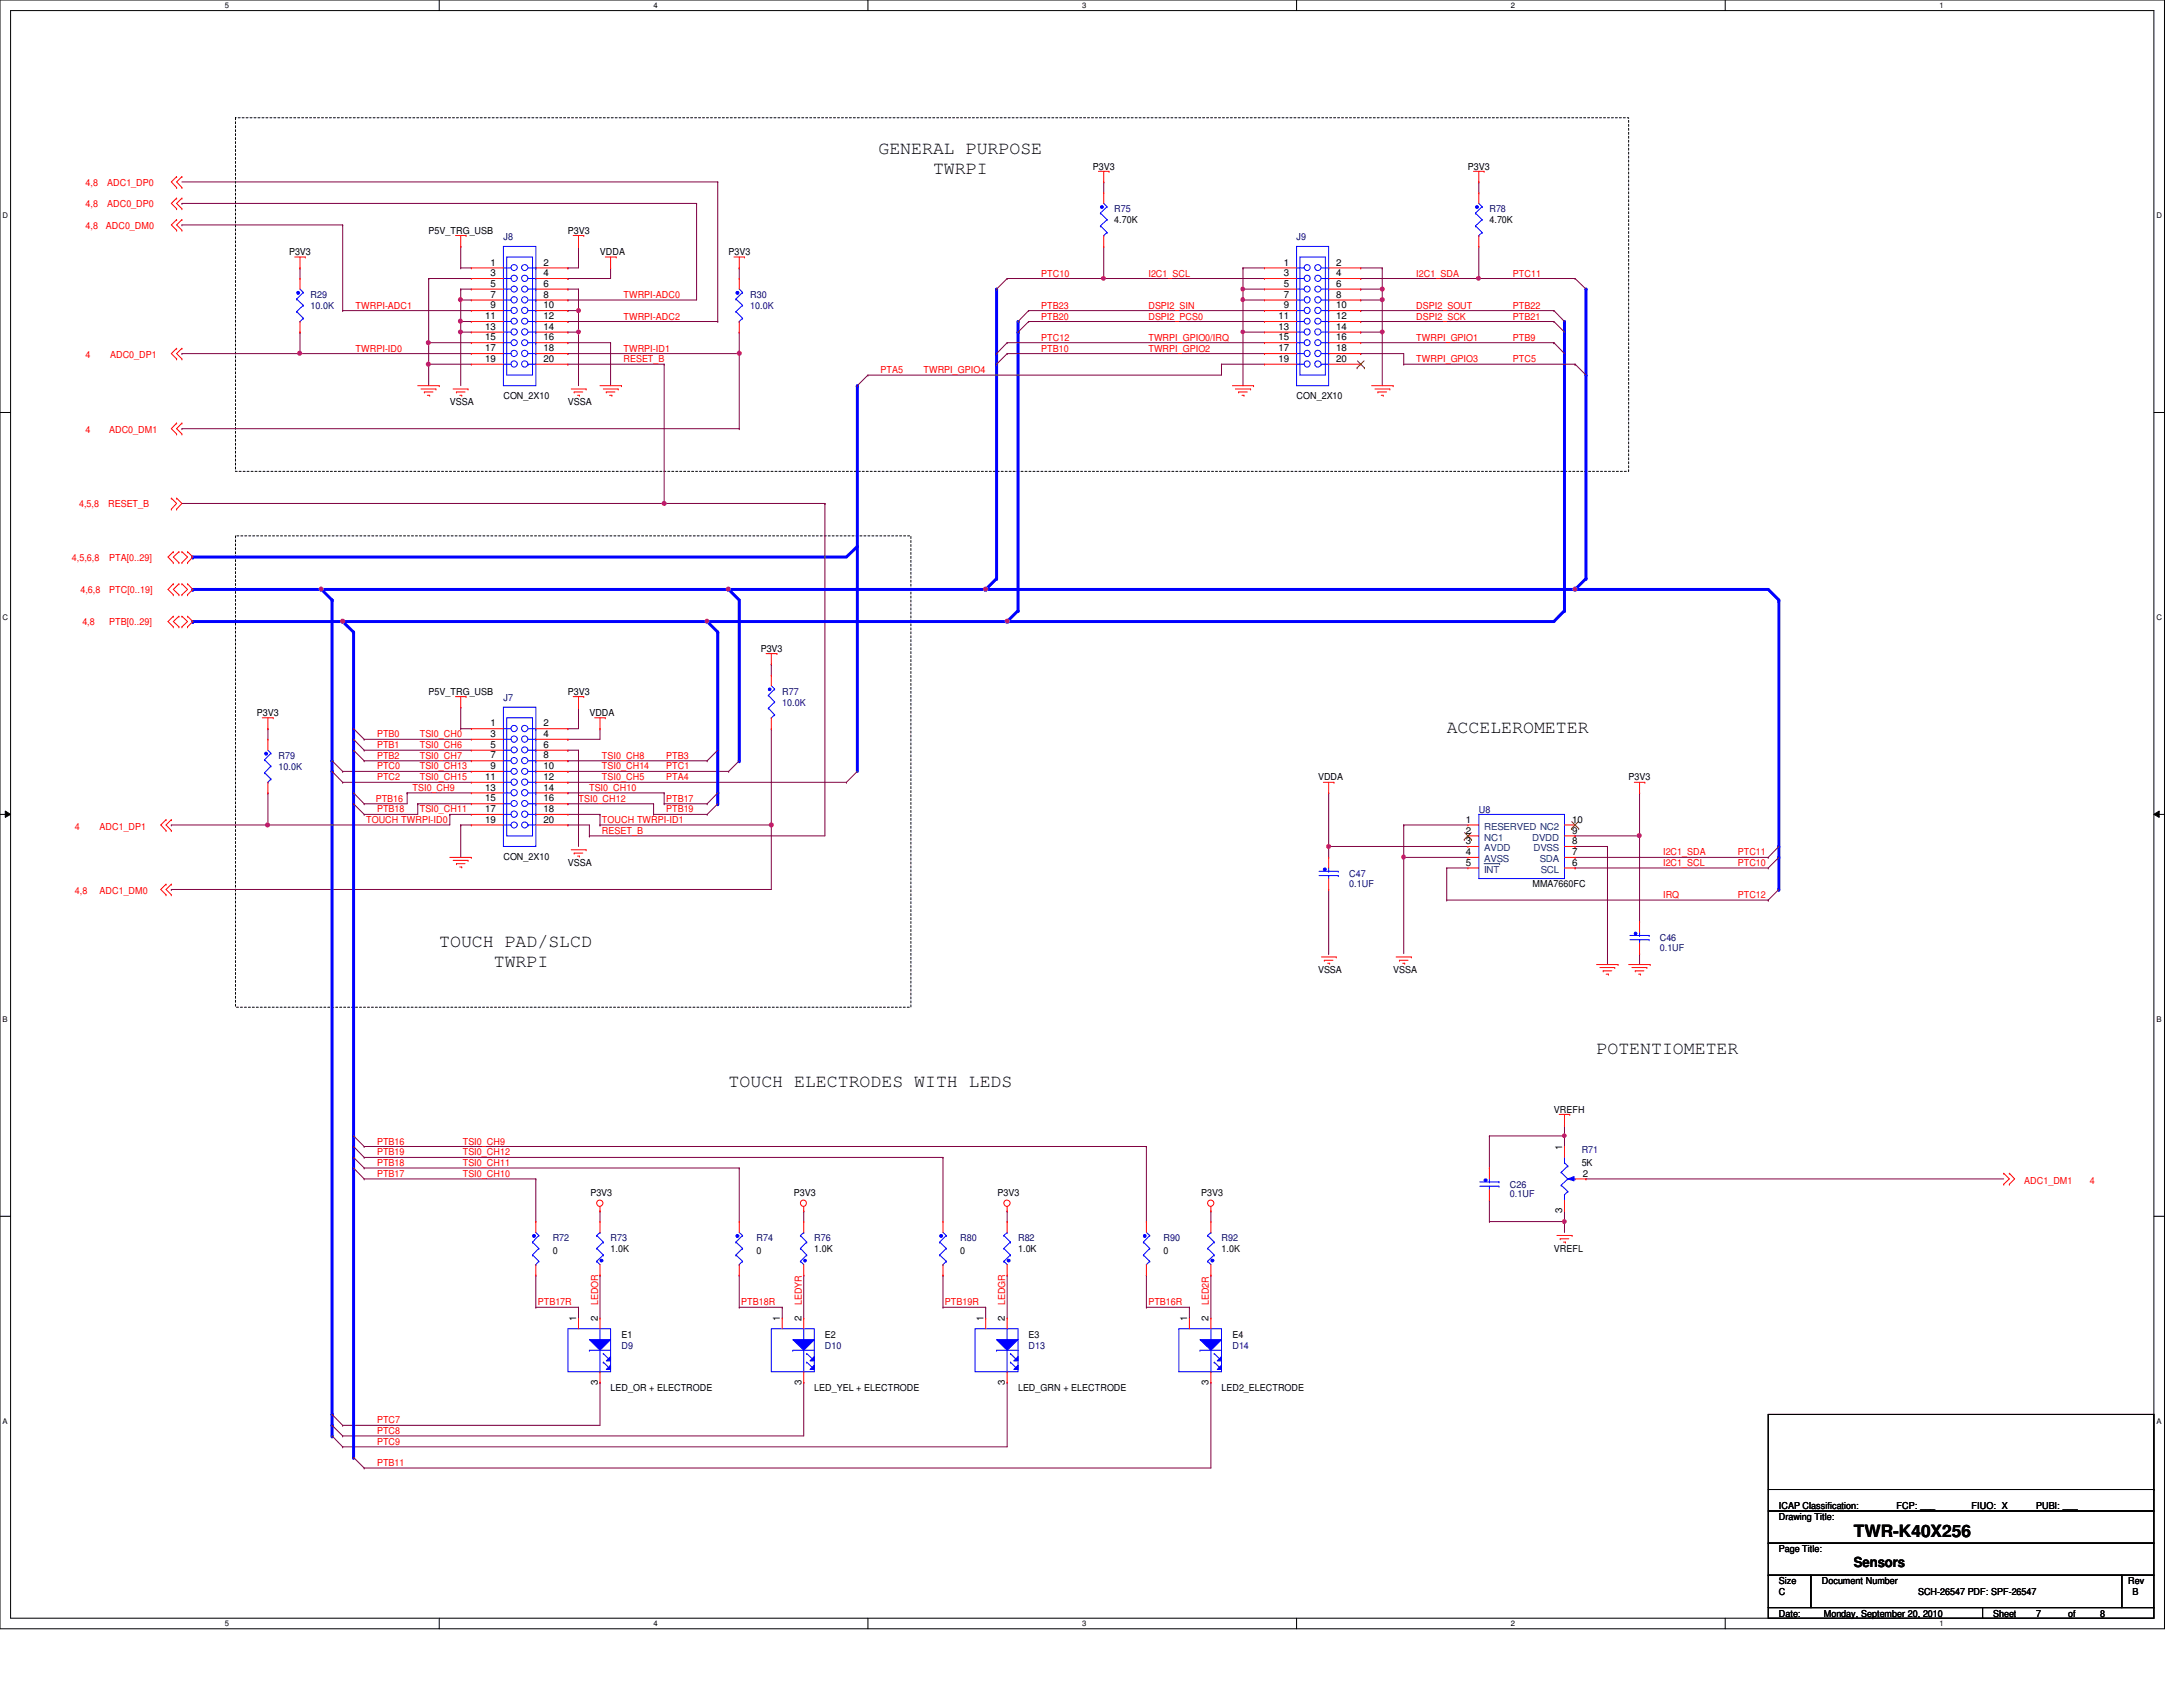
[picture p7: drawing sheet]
<svg xmlns="http://www.w3.org/2000/svg" width="279mm" height="216mm" viewBox="0 0 279 216" stroke-linecap="round" stroke-linejoin="round" font-family="sans-serif">
<defs><g id="words">
<g font-size="2.3">
<text x="112.4" y="19.7">GENERAL PURPOSE</text>
<text x="119.4" y="22.3">TWRPI</text>
<text x="185.2" y="93.8">ACCELEROMETER</text>
<text x="56.2" y="121.2">TOUCH PAD/SLCD</text>
<text x="63.2" y="123.7">TWRPI</text>
<text x="204.3" y="134.9">POTENTIOMETER</text>
<text x="93.3" y="139.1">TOUCH ELECTRODES WITH LEDS</text>
</g>
<text font-size="2.2" x="237.3" y="196.8">TWR-K40X256</text>
<text font-size="1.8" x="237.3" y="200.5">Sensors</text>
<g font-size="1.2" fill="#f00">
<text x="11" y="23.7">4,8</text>
<text x="13.7" y="23.7">ADC1_DP0</text>
<text x="11" y="29.3">4,8</text>
<text x="11" y="26.5">4,8</text>
<text x="13.5" y="29.3">ADC0_DM0</text>
<text x="13.7" y="26.5">ADC0_DP0</text>
<text x="133.3" y="35.4">PTC10</text>
<text x="147" y="35.4">I2C1_SCL</text>
<text x="181.3" y="35.4">I2C1_SDA</text>
<text x="193.6" y="35.4">PTC11</text>
<text x="45.5" y="39.5">TWRPI-ADC1</text>
<text x="79.8" y="38.1">TWRPI-ADC0</text>
<text x="79.8" y="40.9">TWRPI-ADC2</text>
<text x="133.3" y="40.9">PTB20</text>
<text x="133.3" y="39.5">PTB23</text>
<text x="147" y="40.9">DSPI2_PCS0</text>
<text x="147" y="39.5">DSPI2_SIN</text>
<text x="181.3" y="40.9">DSPI2_SCK</text>
<text x="181.3" y="39.5">DSPI2_SOUT</text>
<text x="193.6" y="40.9">PTB21</text>
<text x="193.6" y="39.5">PTB22</text>
<text x="11" y="45.8">4</text>
<text x="14.1" y="45.8">ADC0_DP1</text>
<text x="45.5" y="45">TWRPI-ID0</text>
<text x="79.8" y="46.4">RESET_B</text>
<text x="79.8" y="45">TWRPI-ID1</text>
<text x="112.7" y="47.8">PTA5</text>
<text x="118.2" y="47.8">TWRPI_GPIO4</text>
<text x="133.3" y="43.6">PTC12</text>
<text x="133.3" y="45">PTB10</text>
<text x="147" y="43.6">TWRPI_GPIO0/IRQ</text>
<text x="147" y="45">TWRPI_GPIO2</text>
<text x="181.3" y="43.6">TWRPI_GPIO1</text>
<text x="181.3" y="46.4">TWRPI_GPIO3</text>
<text x="193.6" y="43.6">PTB9</text>
<text x="193.6" y="46.4">PTC5</text>
<text x="11" y="55.5">4</text>
<text x="14" y="55.5">ADC0_DM1</text>
<text x="10.1" y="64.9">4,5,8</text>
<text x="13.8" y="64.9">RESET_B</text>
<text x="9.2" y="71.8">4,5,6,8</text>
<text x="14" y="71.8">PTA[0..29]</text>
<text x="10.3" y="75.9">4,6,8</text>
<text x="14" y="75.9">PTC[0..19]</text>
<text x="10.5" y="80">4,8</text>
<text x="14" y="80">PTB[0..29]</text>
<text x="48.3" y="94.4">PTB0</text>
<text x="48.3" y="95.8">PTB1</text>
<text x="53.7" y="94.4">TSI0_CH0</text>
<text x="53.7" y="95.8">TSI0_CH6</text>
<text x="48.3" y="97.1">PTB2</text>
<text x="48.3" y="98.5">PTC0</text>
<text x="48.3" y="99.9">PTC2</text>
<text x="52.8" y="101.2">TSI0_CH9</text>
<text x="53.7" y="97.1">TSI0_CH7</text>
<text x="53.7" y="98.5">TSI0_CH13</text>
<text x="53.7" y="99.9">TSI0_CH15</text>
<text x="75.4" y="101.2">TSI0_CH10</text>
<text x="77" y="97.1">TSI0_CH8</text>
<text x="77" y="98.5">TSI0_CH14</text>
<text x="77" y="99.9">TSI0_CH5</text>
<text x="85.3" y="97.1">PTB3</text>
<text x="85.3" y="99.9">PTA4</text>
<text x="85.3" y="98.5">PTC1</text>
<text x="9.6" y="106.2">4</text>
<text x="12.7" y="106.2">ADC1_DP1</text>
<text x="46.9" y="105.3">TOUCH TWRPI-ID0</text>
<text x="48.1" y="102.6">PTB16</text>
<text x="48.3" y="104">PTB18</text>
<text x="53.7" y="104">TSI0_CH11</text>
<text x="74" y="102.6">TSI0_CH12</text>
<text x="77" y="106.7">RESET_B</text>
<text x="77" y="105.3">TOUCH TWRPI-ID1</text>
<text x="85.3" y="104">PTB19</text>
<text x="85.3" y="102.6">PTB17</text>
<text x="212.9" y="109.5">I2C1_SDA</text>
<text x="212.9" y="110.8">I2C1_SCL</text>
<text x="222.4" y="109.5">PTC11</text>
<text x="222.4" y="110.8">PTC10</text>
<text x="9.6" y="114.4">4,8</text>
<text x="12.7" y="114.4">ADC1_DM0</text>
<text x="212.9" y="114.9">IRQ</text>
<text x="222.4" y="114.9">PTC12</text>
<text x="48.3" y="149.2">PTB18</text>
<text x="48.3" y="146.5">PTB16</text>
<text x="48.3" y="147.9">PTB19</text>
<text x="59.2" y="146.5">TSI0_CH9</text>
<text x="59.2" y="147.9">TSI0_CH12</text>
<text x="59.2" y="149.2">TSI0_CH11</text>
<text x="48.3" y="150.6">PTB17</text>
<text x="59.2" y="150.6">TSI0_CH10</text>
<text x="259.1" y="151.5">ADC1_DM1</text>
<text x="267.5" y="151.5">4</text>
<text x="68.8" y="167">PTB17R</text>
<text x="76.5" y="167" transform="rotate(-90 76.5 167)">LEDOR</text>
<text x="94.9" y="167">PTB18R</text>
<text x="102.6" y="167" transform="rotate(-90 102.6 167)">LEDYR</text>
<text x="120.9" y="167">PTB19R</text>
<text x="128.7" y="167" transform="rotate(-90 128.7 167)">LEDGR</text>
<text x="147" y="167">PTB16R</text>
<text x="154.7" y="167" transform="rotate(-90 154.7 167)">LED2R</text>
<text x="48.3" y="184.9">PTC9</text>
<text x="48.3" y="182.2">PTC7</text>
<text x="48.3" y="183.5">PTC8</text>
<text x="48.3" y="187.6">PTB11</text>
</g>
<g font-size="1.2">
<text x="139.9" y="21.7">P3V3</text>
<text x="187.9" y="21.7">P3V3</text>
<text x="54.9" y="29.9">P5V_TRG_USB</text>
<text x="72.7" y="29.9">P3V3</text>
<text x="142.6" y="28.6">4.70K</text>
<text x="190.6" y="28.6">4.70K</text>
<text x="37" y="32.7">P3V3</text>
<text x="62.8" y="34">1</text>
<text x="62.8" y="35.3">3</text>
<text x="69.6" y="34">2</text>
<text x="69.6" y="35.3">4</text>
<text x="76.8" y="32.7">VDDA</text>
<text x="93.3" y="32.7">P3V3</text>
<text x="164.3" y="34">1</text>
<text x="164.3" y="35.3">3</text>
<text x="171" y="34">2</text>
<text x="171" y="35.3">4</text>
<text x="62.1" y="40.9">11</text>
<text x="62.8" y="36.7">5</text>
<text x="62.8" y="38.1">7</text>
<text x="62.8" y="39.5">9</text>
<text x="69.6" y="36.7">6</text>
<text x="69.6" y="38.1">8</text>
<text x="69.6" y="39.5">10</text>
<text x="69.6" y="40.9">12</text>
<text x="163.6" y="40.9">11</text>
<text x="164.3" y="36.7">5</text>
<text x="164.3" y="38.1">7</text>
<text x="164.3" y="39.5">9</text>
<text x="171" y="36.7">6</text>
<text x="171" y="38.1">8</text>
<text x="171" y="39.5">10</text>
<text x="171" y="40.9">12</text>
<text x="62.1" y="42.2">13</text>
<text x="62.1" y="43.6">15</text>
<text x="62.1" y="45">17</text>
<text x="62.1" y="46.3">19</text>
<text x="69.6" y="42.2">14</text>
<text x="69.6" y="43.6">16</text>
<text x="69.6" y="45">18</text>
<text x="69.6" y="46.3">20</text>
<text x="163.6" y="42.2">13</text>
<text x="163.6" y="43.6">15</text>
<text x="163.6" y="45">17</text>
<text x="163.6" y="46.3">19</text>
<text x="171" y="42.2">14</text>
<text x="171" y="43.6">16</text>
<text x="171" y="45">18</text>
<text x="171" y="46.3">20</text>
<text x="57.6" y="51.9">VSSA</text>
<text x="64.4" y="51.1">CON_2X10</text>
<text x="72.7" y="51.9">VSSA</text>
<text x="165.9" y="51.1">CON_2X10</text>
<text x="97.4" y="83.4">P3V3</text>
<text x="54.9" y="88.9">P5V_TRG_USB</text>
<text x="72.7" y="88.9">P3V3</text>
<text x="32.9" y="91.7">P3V3</text>
<text x="62.8" y="93">1</text>
<text x="62.8" y="94.3">3</text>
<text x="62.8" y="95.7">5</text>
<text x="69.6" y="93">2</text>
<text x="69.6" y="94.3">4</text>
<text x="69.6" y="95.7">6</text>
<text x="75.4" y="91.7">VDDA</text>
<text x="62.1" y="99.8">11</text>
<text x="62.1" y="101.2">13</text>
<text x="62.8" y="97.1">7</text>
<text x="62.8" y="98.4">9</text>
<text x="69.6" y="97.1">8</text>
<text x="69.6" y="98.4">10</text>
<text x="69.6" y="99.8">12</text>
<text x="69.6" y="101.2">14</text>
<text x="168.7" y="99.9">VDDA</text>
<text x="208.4" y="99.9">P3V3</text>
<text x="62.1" y="102.6">15</text>
<text x="62.1" y="103.9">17</text>
<text x="62.1" y="105.3">19</text>
<text x="69.6" y="102.6">16</text>
<text x="69.6" y="103.9">18</text>
<text x="69.6" y="105.3">20</text>
<text x="187.6" y="105.3">1</text>
<text x="187.6" y="106.7">2</text>
<text x="201.2" y="105.3">10</text>
<text x="201.2" y="106.7">9</text>
<text x="64.4" y="110">CON_2X10</text>
<text x="72.7" y="110.9">VSSA</text>
<text x="187.6" y="108">3</text>
<text x="187.6" y="109.4">4</text>
<text x="187.6" y="110.8">5</text>
<text x="196.1" y="113.6">MMA7660FC</text>
<text x="201.2" y="108">8</text>
<text x="201.2" y="109.4">7</text>
<text x="201.2" y="110.8">6</text>
<text x="168.7" y="124.6">VSSA</text>
<text x="178.3" y="124.6">VSSA</text>
<text x="198.9" y="142.4">VREFH</text>
<text x="199.9" y="147.2" transform="rotate(-90 199.9 147.2)">1</text>
<text x="202.4" y="149.3">5K</text>
<text x="75.6" y="153.1">P3V3</text>
<text x="101.6" y="153.1">P3V3</text>
<text x="127.7" y="153.1">P3V3</text>
<text x="153.8" y="153.1">P3V3</text>
<text x="199.9" y="155.2" transform="rotate(-90 199.9 155.2)">3</text>
<text x="202.6" y="150.6">2</text>
<text x="70.7" y="160.5">0</text>
<text x="78.1" y="160.2">1.0K</text>
<text x="96.8" y="160.5">0</text>
<text x="104.2" y="160.2">1.0K</text>
<text x="122.9" y="160.5">0</text>
<text x="130.3" y="160.2">1.0K</text>
<text x="148.9" y="160.5">0</text>
<text x="156.3" y="160.2">1.0K</text>
<text x="198.9" y="160.2">VREFL</text>
<text x="73.7" y="169.1" transform="rotate(-90 73.7 169.1)">1</text>
<text x="76.5" y="169.1" transform="rotate(-90 76.5 169.1)">2</text>
<text x="79.5" y="171.2">E1</text>
<text x="99.8" y="169.1" transform="rotate(-90 99.8 169.1)">1</text>
<text x="102.6" y="169.1" transform="rotate(-90 102.6 169.1)">2</text>
<text x="105.6" y="171.2">E2</text>
<text x="125.9" y="169.1" transform="rotate(-90 125.9 169.1)">1</text>
<text x="128.6" y="169.1" transform="rotate(-90 128.6 169.1)">2</text>
<text x="131.7" y="171.2">E3</text>
<text x="151.9" y="169.1" transform="rotate(-90 151.9 169.1)">1</text>
<text x="154.7" y="169.1" transform="rotate(-90 154.7 169.1)">2</text>
<text x="157.7" y="171.2">E4</text>
<text x="76.5" y="177.2" transform="rotate(-90 76.5 177.2)">3</text>
<text x="78.1" y="178.1">LED_OR + ELECTRODE</text>
<text x="102.6" y="177.2" transform="rotate(-90 102.6 177.2)">3</text>
<text x="104.2" y="178.1">LED_YEL + ELECTRODE</text>
<text x="128.6" y="177.2" transform="rotate(-90 128.6 177.2)">3</text>
<text x="130.3" y="178.1">LED_GRN + ELECTRODE</text>
<text x="154.7" y="177.2" transform="rotate(-90 154.7 177.2)">3</text>
<text x="156.3" y="178.1">LED2_ELECTRODE</text>
<text x="227.7" y="194.5">Drawing Title:</text>
<text x="227.7" y="193.2">ICAP Classification:</text>
<text x="242.7" y="193.2">FCP: ___</text>
<text x="252.3" y="193.2">FIUO: X</text>
<text x="260.6" y="193.2">PUBI: ___</text>
<text x="227.7" y="202.7">Size</text>
<text x="227.7" y="198.6">Page Title:</text>
<text x="233.2" y="202.7">Document Number</text>
<text x="272.4" y="202.7">Rev</text>
<text x="227.7" y="206.9">Date:</text>
<text x="227.7" y="204.1">C</text>
<text x="233.4" y="206.9">Monday, September 20, 2010</text>
<text x="245.5" y="204.1">SCH-26547 PDF: SPF-26547</text>
<text x="255.1" y="206.9">Sheet</text>
<text x="260.6" y="206.9">7</text>
<text x="264.7" y="206.9">of</text>
<text x="268.8" y="206.9">8</text>
<text x="272.9" y="204.1">B</text>
</g>
<g font-size="1.2" fill="#000080">
<text x="142.6" y="27.2">R75</text>
<text x="190.6" y="27.2">R78</text>
<text x="64.4" y="30.7">J8</text>
<text x="165.9" y="30.7">J9</text>
<text x="39.8" y="38.1">R29</text>
<text x="39.8" y="39.5">10.0K</text>
<text x="96" y="38.1">R30</text>
<text x="96" y="39.5">10.0K</text>
<text x="64.4" y="89.7">J7</text>
<text x="100.1" y="88.9">R77</text>
<text x="100.1" y="90.3">10.0K</text>
<text x="35.6" y="97.2">R79</text>
<text x="35.6" y="98.5">10.0K</text>
<text x="189.3" y="104">U8</text>
<text x="172.7" y="112.2">C47</text>
<text x="172.7" y="113.5">0.1UF</text>
<text x="212.4" y="120.4">C46</text>
<text x="212.4" y="121.7">0.1UF</text>
<text x="202.4" y="147.6">R71</text>
<text x="193.3" y="152">C26</text>
<text x="193.3" y="153.2">0.1UF</text>
<text x="70.7" y="158.9">R72</text>
<text x="78.1" y="158.9">R73</text>
<text x="96.8" y="158.9">R74</text>
<text x="104.2" y="158.9">R76</text>
<text x="122.9" y="158.9">R80</text>
<text x="130.3" y="158.9">R82</text>
<text x="148.9" y="158.9">R90</text>
<text x="156.3" y="158.9">R92</text>
<text x="79.5" y="172.6">D9</text>
<text x="105.6" y="172.6">D10</text>
<text x="131.7" y="172.6">D13</text>
<text x="157.7" y="172.6">D14</text>
</g>
<g font-size="1.2" fill="#004080">
<text x="189.9" y="106.2">RESERVED NC2</text>
<text x="189.9" y="107.6">NC1</text>
<text x="196.1" y="107.6">DVDD</text>
<text x="189.9" y="108.9">AVDD</text>
<text x="189.9" y="110.3">AVSS</text>
<text x="189.9" y="111.7">INT</text>
<text x="196.3" y="108.9">DVSS</text>
<text x="197.1" y="110.3">SDA</text>
<text x="197.2" y="111.7">SCL</text>
</g>
<g font-size="1">
<text x="28.8" y="1">5</text>
<text x="83.7" y="1">4</text>
<text x="138.5" y="1">3</text>
<text x="193.4" y="1">2</text>
<text x="248.2" y="1">1</text>
<text x=".3" y="27.9">D</text>
<text x="276" y="27.9">D</text>
<text x=".3" y="79.4">C</text>
<text x="276" y="79.4">C</text>
<text x=".3" y="130.8">B</text>
<text x="276" y="130.8">B</text>
<text x=".3" y="182.2">A</text>
<text x="276" y="182.2">A</text>
<text x="28.8" y="208.1">5</text>
<text x="83.7" y="208.1">4</text>
<text x="138.5" y="208.1">3</text>
<text x="193.4" y="208.1">2</text>
<text x="248.2" y="208.1">1</text>
</g>
</g></defs>
<path d="M0 0h277v208.4h-277zM1.4 1.4h274.3v205.7h-274.3z" fill="none" stroke="#000" stroke-width=".13"/>
<g fill="#fff">
<path d="M28.8 .1h.5v1.1h-.5z"/>
<path d="M28.8 207.2h.5v1.1h-.5z"/>
</g>
<path d="M56.2 0v1.4M56.2 207.1v1.3" fill="none" stroke="#000" stroke-width=".13"/>
<g fill="#fff">
<path d="M83.7 .1h.5v1.1h-.5z"/>
<path d="M83.7 207.2h.5v1.1h-.5z"/>
</g>
<path d="M111.1 0v1.4M111.1 207.1v1.3" fill="none" stroke="#000" stroke-width=".13"/>
<g fill="#fff">
<path d="M138.5 .1h.6v1.1h-.6z"/>
<path d="M138.5 207.2h.6v1.1h-.6z"/>
</g>
<path d="M165.9 0v1.4M165.9 207.1v1.3" fill="none" stroke="#000" stroke-width=".13"/>
<g fill="#fff">
<path d="M193.4 .1h.5v1.1h-.5z"/>
<path d="M193.4 207.2h.5v1.1h-.5z"/>
</g>
<path d="M220.8 0v1.4M220.8 207.1v1.3" fill="none" stroke="#000" stroke-width=".13"/>
<g fill="#fff">
<path d="M248.2 .1h.6v1.1h-.6z"/>
<path d="M248.2 207.2h.6v1.1h-.6z"/>
<path d="M.3 27.1h.8v1.1h-.8z"/>
<path d="M276 27.1h.7v1.1h-.7z"/>
<path d="M.3 78.5h.8v1.1h-.8z"/>
<path d="M276 78.5h.7v1.1h-.7z"/>
</g>
<path d="M0 52.8h1.4M275.7 52.8h1.3" fill="none" stroke="#000" stroke-width=".13"/>
<g fill="#fff">
<path d="M.3 129.9h.7v1.1h-.7z"/>
<path d="M276 129.9h.6v1.1h-.6z"/>
</g>
<path d="M0 104.2h1.4M.7 103.8l.7 .4-.7 .4zM275.7 104.2l.7-.4v.8zM275.7 104.2h1.3" fill="none" stroke="#000" stroke-width=".13"/>
<path d="M.7 103.8l.7 .4-.7 .4zM275.7 104.2l.7-.4v.8z" fill="#000"/>
<g fill="#fff">
<path d="M.3 181.4h.7v1.1h-.7z"/>
<path d="M276 181.4h.6v1.1h-.6z"/>
</g>
<path d="M0 155.7h1.4M275.7 155.7h1.3" fill="none" stroke="#000" stroke-width=".13"/>
<path d="M30.1 15.1h178.3v45.2h-178.3zM30.1 68.6h86.5v60.3h-86.5z" fill="none" stroke="#000" stroke-width=".13" stroke-dasharray=".3 .3"/>
<g fill="none" stroke="#800040" stroke-width=".13">
<path d="M179.7 109.7h.1M179.7 109.7h8.2M46.6 150.9h.1M46.6 146.7h.1M46.6 148.1h.1M46.6 149.5h.1M46.6 150.9h22M46.6 146.7h100.1M46.6 148.1h74.1M46.6 149.5h48M76.8 155h.1M76.8 155v1.3"/>
<path d="M102.9 155h.1M102.9 155v1.3M128.9 155h.1M128.9 155v1.3M155 155h.1M155 155v1.3M68.6 167.3h.1M68.6 167.3h5.4M74 167.3h.1M74 167.3v1.4M76.8 163.2h.1M76.8 176.9h.1"/>
<path d="M76.8 163.2v5.5M76.8 176.9v5.5h-32.9M94.6 167.3h.1M94.6 163.2h.1M94.6 167.3h5.5M94.6 163.2v4.1M100.1 167.3h.1M100.1 167.3v1.4M102.9 163.2h.1M102.9 176.9h.1M102.9 163.2v5.5M102.9 176.9v6.9h-59"/>
<path d="M120.7 167.3h.1M120.7 163.2h.1M120.7 167.3h5.5M120.7 163.2v4.1M126.2 167.3h.1M126.2 167.3v1.4M128.9 163.2h.1M128.9 176.9h.1M128.9 176.9v8.3h-85M128.9 163.2v5.5M146.7 167.3h.1M146.7 163.2h.1"/>
<path d="M146.7 167.3h5.5M146.7 163.2v4.1M152.2 167.3h.1M152.2 167.3v1.4M155 163.2h.1M155 176.9h.1M155 163.2v5.5M155 176.9v11h-108.4M43.9 185.2h.1M43.9 182.4h.1M43.9 183.8h.1M46.6 187.9h.1"/>
</g>
<path d="M179.5 109.5l.1-.1 .2 .1v.4h-.2h-.1z" fill-rule="evenodd" fill="#f0f"/>
<path d="M179.5 109.5l.1-.1 .2 .1v.4h-.2h-.1z" fill="none" stroke="#f0f" stroke-width=".13"/>
<path d="M170.1 101.5h.1M170.1 101.5v6.8M179.7 105.6h.1M179.7 109.7h.1M179.7 105.6v16.4M179.7 105.6h8.2" fill="none" stroke="#800040" stroke-width=".13"/>
<circle cx="170.1" cy="108.3" r=".26" fill="#f0f"/>
<circle cx="170.1" cy="108.3" r=".26" fill="none" stroke="#f0f" stroke-width=".13"/>
<path d="M170.1 108.3h.1M170.1 108.3h17.8M201.6 107h.1M209.8 101.5h.1M209.8 101.5v5.5h-8.2" fill="none" stroke="#800040" stroke-width=".13"/>
<circle cx="209.8" cy="106.9" r=".26" fill="#f0f"/>
<circle cx="209.8" cy="106.9" r=".26" fill="none" stroke="#f0f" stroke-width=".13"/>
<path d="M201.6 108.3h.1M201.6 109.7h.1M201.6 111.1h.1M201.6 108.3h4.1M201.6 109.7h24.7M201.6 111.1h24.7M205.7 108.3h.1M205.7 108.3v15.1" fill="none" stroke="#800040" stroke-width=".13"/>
<path d="M109.7 69.9l-1.4 1.4" fill="none" stroke="#00f" stroke-width=".38"/>
<circle cx="109.7" cy="69.9" r=".19" fill="#00f"/>
<g fill="none" stroke="#800040" stroke-width=".13">
<path d="M72.7 38.4h.1M72.7 38.4h16.5M74 31.5h.1M74 31.5v2.8M78.1 34.3h.1M78.1 34.3v1.3M176.9 38.4h.1M176.9 38.4v11M72.7 41.1h.1M72.7 41.1h19.2M156.3 46.6h.1M156.3 46.6h5.5"/>
<path d="M174.2 41.1h.1M174.2 41.1h24.7M176.9 42.5h.1M46.6 97.4h.1M46.6 94.6h.1M46.6 97.4h13.7M46.6 94.6h13.7M59 93.3h.1M59 90.5h.1M59 93.3h1.3M59 90.5v2.8M72.7 93.3h.1"/>
<path d="M72.7 96h.1M72.7 94.6h.1M72.7 97.4h.1M72.7 97.4h17.8M72.7 96h1.3M74 96h.1M74 90.5h.1M74 90.5v2.8h-1.3M74 96v12.3M76.8 93.3h.1M76.8 93.3v1.3h-4.1M57.6 104.2h.1"/>
<path d="M57.6 104.2h2.7M59 105.6h.1M59 105.6v4.1M59 105.6h1.3"/>
</g>
<circle cx="176.9" cy="42.5" r=".25" fill="#f0f"/>
<circle cx="176.9" cy="42.5" r=".25" fill="none" stroke="#f0f" stroke-width=".13"/>
<path d="M174.2 34.3h.1M174.2 34.3h2.7M176.9 37h.1M176.9 34.3h.1M176.9 34.3v4.1M159.1 42.5h.1M159.1 42.5v6.9" fill="none" stroke="#800040" stroke-width=".13"/>
<path d="M158.9 42.3h.3l.1 .2-.1 .1-.2 .1-.1-.1z" fill-rule="evenodd" fill="#f0f"/>
<path d="M158.9 42.3h.3l.1 .2-.1 .1-.2 .1-.1-.1z" fill="none" stroke="#f0f" stroke-width=".13"/>
<g fill="none" stroke="#800040" stroke-width=".13">
<path d="M54.9 35.6h.1M54.9 35.6h5.4M59 34.3h.1M59 31.5h.1M59 38.4h.1M59 34.3h1.3M59 31.5v2.8M59 38.4h1.3M72.7 37h.1M72.7 39.8h.1M72.7 34.3h.1M72.7 35.6h.1"/>
<path d="M72.7 34.3h1.3M72.7 37h1.3M72.7 35.6h5.4M74 37h.1M74 37v2.8h-1.3M159.1 34.3h.1M159.1 34.3h2.7M159.1 34.3v2.7M54.9 46.6h.1M54.9 46.6v2.8M54.9 46.6h5.4M59 41.1h.1"/>
<path d="M59 41.1v1.4M59 41.1h1.3M72.7 46.6h.1M72.7 46.6h12.3"/>
</g>
<circle cx="54.8" cy="46.6" r=".26" fill="#f0f"/>
<circle cx="54.8" cy="46.6" r=".26" fill="none" stroke="#f0f" stroke-width=".13"/>
<g fill="none" stroke="#800040" stroke-width=".13">
<path d="M59 37h.1M59 37v1.4M59 37h1.3M159.1 38.4h.1M159.1 38.4v4.1M59 42.5h.1M59 42.5h1.3M72.7 45.3h.1M72.7 45.3h21.9M159.1 42.5h.1M159.1 42.5h2.7M174.2 42.5h.1"/>
<path d="M174.2 42.5h2.7"/>
</g>
<circle cx="58.9" cy="42.5" r=".25" fill="#f0f"/>
<circle cx="58.9" cy="42.5" r=".25" fill="none" stroke="#f0f" stroke-width=".13"/>
<path d="M174.2 37h.1M174.2 37h2.7" fill="none" stroke="#800040" stroke-width=".13"/>
<circle cx="176.9" cy="37" r=".26" fill="#f0f"/>
<circle cx="176.9" cy="37" r=".26" fill="none" stroke="#f0f" stroke-width=".13"/>
<path d="M174.2 38.4h.1M174.2 38.4h2.7M131.7 41.1h.1M131.7 41.1h30.1" fill="none" stroke="#800040" stroke-width=".13"/>
<circle cx="176.9" cy="38.4" r=".26" fill="#f0f"/>
<circle cx="176.9" cy="38.4" r=".26" fill="none" stroke="#f0f" stroke-width=".13"/>
<path d="M159.1 38.4h.1M159.1 38.4h2.7" fill="none" stroke="#800040" stroke-width=".13"/>
<path d="M158.9 38.2l.1-.1 .3 .1-.1 .3-.2 .1-.1-.1z" fill-rule="evenodd" fill="#f0f"/>
<path d="M158.9 38.2l.1-.1 .3 .1-.1 .3-.2 .1-.1-.1z" fill="none" stroke="#f0f" stroke-width=".13"/>
<path d="M159.1 37h.1M159.1 37v1.4M159.1 37h2.7" fill="none" stroke="#800040" stroke-width=".13"/>
<path d="M158.9 36.8l.1-.1 .3 .2-.1 .3-.2 .1-.1-.1z" fill-rule="evenodd" fill="#f0f"/>
<path d="M158.9 36.8l.1-.1 .3 .2-.1 .3-.2 .1-.1-.1z" fill="none" stroke="#f0f" stroke-width=".13"/>
<path d="M74 42.5h.1M74 42.5v6.9" fill="none" stroke="#800040" stroke-width=".13"/>
<circle cx="74" cy="42.5" r=".25" fill="#f0f"/>
<circle cx="74" cy="42.5" r=".25" fill="none" stroke="#f0f" stroke-width=".13"/>
<path d="M54.9 43.9h.1M54.9 43.9v2.7M54.9 43.9h5.4M59 42.5h.1M59 42.5v6.9" fill="none" stroke="#800040" stroke-width=".13"/>
<circle cx="54.8" cy="43.9" r=".26" fill="#f0f"/>
<circle cx="54.8" cy="43.9" r=".26" fill="none" stroke="#f0f" stroke-width=".13"/>
<path d="M54.9 35.6h.1M54.9 35.6v8.3M38.4 45.3h.1M38.4 45.3h21.9M72.7 43.9h.1M72.7 43.9h5.4M78.1 43.9h.1M78.1 43.9v5.5" fill="none" stroke="#800040" stroke-width=".13"/>
<circle cx="38.4" cy="45.2" r=".26" fill="#f0f"/>
<circle cx="38.4" cy="45.2" r=".26" fill="none" stroke="#f0f" stroke-width=".13"/>
<path d="M200.2 145.4h.1M200.2 145.4v1.3M203 150.9h.1M203 150.9h53.5" fill="none" stroke="#800040" stroke-width=".13"/>
<path d="M200 145.2h.4v.1v.2l-.2 .1-.2-.1z" fill-rule="evenodd" fill="#f0f"/>
<path d="M200 145.2h.4v.1v.2l-.2 .1-.2-.1z" fill="none" stroke="#f0f" stroke-width=".13"/>
<path d="M200.2 156.3h.1M200.2 156.3v1.4" fill="none" stroke="#800040" stroke-width=".13"/>
<path d="M200 156.1h.2l.2 .1v.3l-.2 .1-.2-.1z" fill-rule="evenodd" fill="#f0f"/>
<path d="M200 156.1h.2l.2 .1v.3l-.2 .1-.2-.1z" fill="none" stroke="#f0f" stroke-width=".13"/>
<path d="M24.7 71.3h83.6" fill="none" stroke="#00f" stroke-width=".38"/>
<circle cx="24.7" cy="71.3" r=".19" fill="#00f"/>
<g fill="none" stroke="#800040" stroke-width=".13">
<path d="M38.4 34.3h.1M38.4 34.3v1.3M43.9 39.8h.1M43.9 39.8h16.4M74 39.8h.1M74 39.8v2.7h-1.3M94.6 34.3h.1M94.6 34.3v1.3M72.7 42.5h.1M34.3 93.3h.1M34.3 93.3v1.3M68.6 163.2h.1"/>
<path d="M68.6 163.2v4.1"/>
</g>
<circle cx="74" cy="39.8" r=".26" fill="#f0f"/>
<circle cx="74" cy="39.8" r=".26" fill="none" stroke="#f0f" stroke-width=".13"/>
<path d="M23.3 26h.1M23.3 26h65.9M23.3 23.3h68.6M89.2 26h.1M89.2 26v12.4M91.9 23.3h.1M91.9 23.3v17.8M23.3 54.9h.1M23.3 54.9h71.3M91.9 41.1h.1M94.6 54.9h.1M94.6 45.3v9.6" fill="none" stroke="#800040" stroke-width=".13"/>
<circle cx="94.6" cy="45.2" r=".26" fill="#f0f"/>
<circle cx="94.6" cy="45.2" r=".26" fill="none" stroke="#f0f" stroke-width=".13"/>
<path d="M23.3 28.8h.1M23.3 28.8h20.6M43.9 28.8h.1M43.9 28.8v11M23.3 45.3h.1M38.4 42.5h.1M38.4 42.5v2.8h-15.1M94.6 42.5h.1M94.6 42.5v2.8M23.3 64.4h61.7M85 64.4h.1" fill="none" stroke="#800040" stroke-width=".13"/>
<circle cx="85" cy="64.4" r=".26" fill="#f0f"/>
<circle cx="85" cy="64.4" r=".26" fill="none" stroke="#f0f" stroke-width=".13"/>
<path d="M43.9 79.5l1.4 1.4" fill="none" stroke="#00f" stroke-width=".38"/>
<circle cx="43.9" cy="79.5" r=".19" fill="#00f"/>
<path d="M24.7 79.5h19.2" fill="none" stroke="#00f" stroke-width=".38"/>
<circle cx="24.7" cy="79.5" r=".19" fill="#00f"/>
<path d="M72.7 104.2h4.1M76.8 104.2h.1" fill="none" stroke="#800040" stroke-width=".13"/>
<path d="M41.1 75.4h52.2" fill="none" stroke="#00f" stroke-width=".38"/>
<circle cx="41.1" cy="75.4" r=".19" fill="#00f"/>
<circle cx="93.2" cy="75.4" r=".26" fill="#f0f"/>
<circle cx="93.2" cy="75.4" r=".26" fill="none" stroke="#f0f" stroke-width=".13"/>
<circle cx="41.1" cy="75.4" r=".26" fill="#f0f"/>
<circle cx="41.1" cy="75.4" r=".26" fill="none" stroke="#f0f" stroke-width=".13"/>
<path d="M98.7 85h.1M98.7 85v1.4M21.9 105.6h.1M21.9 105.6h12.4M98.7 105.6h.1M98.7 105.6v8.2" fill="none" stroke="#800040" stroke-width=".13"/>
<circle cx="98.7" cy="105.6" r=".26" fill="#f0f"/>
<circle cx="98.7" cy="105.6" r=".26" fill="none" stroke="#f0f" stroke-width=".13"/>
<path d="M85 46.6h.1M85 46.6v17.8M105.6 64.4h.1M105.6 64.4v42.6h-30.2M21.9 113.8h.1M21.9 113.8h76.8M75.4 107h.1" fill="none" stroke="#800040" stroke-width=".13"/>
<path d="M45.3 80.9v12.4" fill="none" stroke="#00f" stroke-width=".38"/>
<circle cx="45.3" cy="80.9" r=".19" fill="#00f"/>
<path d="M46.6 96h.1M46.6 96h13.7" fill="none" stroke="#800040" stroke-width=".13"/>
<path d="M45.3 93.3v1.3" fill="none" stroke="#00f" stroke-width=".38"/>
<circle cx="45.3" cy="93.3" r=".19" fill="#00f"/>
<path d="M45.3 94.6v1.4" fill="none" stroke="#00f" stroke-width=".38"/>
<circle cx="45.3" cy="94.6" r=".19" fill="#00f"/>
<path d="M43.9 79.5h46.6" fill="none" stroke="#00f" stroke-width=".38"/>
<circle cx="90.5" cy="79.5" r=".19" fill="#00f"/>
<circle cx="43.9" cy="79.5" r=".26" fill="#f0f"/>
<circle cx="43.9" cy="79.5" r=".26" fill="none" stroke="#f0f" stroke-width=".13"/>
<path d="M90.3 79.3l.2-.1 .2 .2-.1 .3-.1 .1-.2-.1z" fill-rule="evenodd" fill="#f0f"/>
<path d="M90.3 79.3l.2-.1 .2 .2-.1 .3-.1 .1-.2-.1z" fill="none" stroke="#f0f" stroke-width=".13"/>
<path d="M130.3 78.1l-1.4 1.4" fill="none" stroke="#00f" stroke-width=".38"/>
<circle cx="130.3" cy="78.1" r=".19" fill="#00f"/>
<path d="M130.3 42.5v35.6" fill="none" stroke="#00f" stroke-width=".38"/>
<circle cx="130.3" cy="42.5" r=".19" fill="#00f"/>
<path d="M130.3 41.1v1.4" fill="none" stroke="#00f" stroke-width=".38"/>
<circle cx="130.3" cy="41.1" r=".19" fill="#00f"/>
<path d="M128.9 79.5h70" fill="none" stroke="#00f" stroke-width=".38"/>
<circle cx="128.9" cy="79.5" r=".19" fill="#00f"/>
<circle cx="128.9" cy="79.5" r=".26" fill="#f0f"/>
<circle cx="128.9" cy="79.5" r=".26" fill="none" stroke="#f0f" stroke-width=".13"/>
<path d="M200.2 78.1l-1.3 1.4" fill="none" stroke="#00f" stroke-width=".38"/>
<circle cx="200.2" cy="78.1" r=".19" fill="#00f"/>
<path d="M200.2 45.3v32.8" fill="none" stroke="#00f" stroke-width=".38"/>
<circle cx="200.2" cy="45.3" r=".19" fill="#00f"/>
<path d="M200.2 41.1v1.4" fill="none" stroke="#00f" stroke-width=".38"/>
<circle cx="200.2" cy="41.1" r=".19" fill="#00f"/>
<path d="M131.7 39.8h.1M131.7 39.8h30.1M174.2 39.8h.1M174.2 39.8h24.7" fill="none" stroke="#800040" stroke-width=".13"/>
<path d="M90.5 79.5l1.4 1.4" fill="none" stroke="#00f" stroke-width=".38"/>
<circle cx="90.5" cy="79.5" r=".19" fill="#00f"/>
<path d="M91.9 80.9v15.1" fill="none" stroke="#00f" stroke-width=".38"/>
<circle cx="91.9" cy="80.9" r=".19" fill="#00f"/>
<path d="M93.3 75.4l1.3 1.4" fill="none" stroke="#00f" stroke-width=".38"/>
<circle cx="93.3" cy="75.4" r=".19" fill="#00f"/>
<path d="M41.1 75.4l1.4 1.4" fill="none" stroke="#00f" stroke-width=".38"/>
<circle cx="42.5" cy="76.8" r=".19" fill="#00f"/>
<path d="M42.5 76.8v20.6" fill="none" stroke="#00f" stroke-width=".38"/>
<circle cx="42.5" cy="97.4" r=".19" fill="#00f"/>
<path d="M24.7 75.4h16.4" fill="none" stroke="#00f" stroke-width=".38"/>
<circle cx="24.7" cy="75.4" r=".19" fill="#00f"/>
<path d="M43.9 98.7h.1M43.9 98.7h16.4" fill="none" stroke="#800040" stroke-width=".13"/>
<path d="M42.5 97.4v1.3" fill="none" stroke="#00f" stroke-width=".38"/>
<circle cx="42.5" cy="98.7" r=".19" fill="#00f"/>
<path d="M72.7 98.7h.1M72.7 98.7h20.6" fill="none" stroke="#800040" stroke-width=".13"/>
<path d="M94.6 76.8v20.6" fill="none" stroke="#00f" stroke-width=".38"/>
<circle cx="94.6" cy="97.4" r=".19" fill="#00f"/>
<path d="M85 64.4h20.6M105.6 64.4h.1M43.9 100.1h.1M43.9 100.1h16.4" fill="none" stroke="#800040" stroke-width=".13"/>
<path d="M42.5 98.7v82.3" fill="none" stroke="#00f" stroke-width=".38"/>
<circle cx="42.5" cy="181" r=".19" fill="#00f"/>
<path d="M42.5 181v1.4" fill="none" stroke="#00f" stroke-width=".38"/>
<circle cx="42.5" cy="182.4" r=".19" fill="#00f"/>
<path d="M42.5 182.4v1.4" fill="none" stroke="#00f" stroke-width=".38"/>
<circle cx="42.5" cy="183.8" r=".19" fill="#00f"/>
<path d="M93.3 75.4h32.9" fill="none" stroke="#00f" stroke-width=".38"/>
<circle cx="126.2" cy="75.4" r=".19" fill="#00f"/>
<path d="M127.6 74l-1.4 1.4" fill="none" stroke="#00f" stroke-width=".38"/>
<circle cx="127.6" cy="74" r=".19" fill="#00f"/>
<path d="M127.6 46.6v27.4" fill="none" stroke="#00f" stroke-width=".38"/>
<circle cx="127.6" cy="46.6" r=".19" fill="#00f"/>
<path d="M141.3 35.6h.1M141.3 35.6h20.5" fill="none" stroke="#800040" stroke-width=".13"/>
<circle cx="141.2" cy="35.6" r=".25" fill="#f0f"/>
<circle cx="141.2" cy="35.6" r=".25" fill="none" stroke="#f0f" stroke-width=".13"/>
<path d="M126.2 75.4h75.4" fill="none" stroke="#00f" stroke-width=".38"/>
<circle cx="126.2" cy="75.4" r=".19" fill="#00f"/>
<circle cx="201.6" cy="75.4" r=".26" fill="#f0f"/>
<circle cx="201.6" cy="75.4" r=".26" fill="none" stroke="#f0f" stroke-width=".13"/>
<circle cx="126.2" cy="75.4" r=".26" fill="#f0f"/>
<circle cx="126.2" cy="75.4" r=".26" fill="none" stroke="#f0f" stroke-width=".13"/>
<path d="M203 74l-1.4 1.4" fill="none" stroke="#00f" stroke-width=".38"/>
<circle cx="203" cy="74" r=".19" fill="#00f"/>
<path d="M203 48v26" fill="none" stroke="#00f" stroke-width=".38"/>
<circle cx="203" cy="48" r=".19" fill="#00f"/>
<path d="M189.3 35.6h.1M189.3 35.6h12.3" fill="none" stroke="#800040" stroke-width=".13"/>
<circle cx="189.2" cy="35.6" r=".25" fill="#f0f"/>
<circle cx="189.2" cy="35.6" r=".25" fill="none" stroke="#f0f" stroke-width=".13"/>
<path d="M201.6 75.4h24.7" fill="none" stroke="#00f" stroke-width=".38"/>
<circle cx="201.6" cy="75.4" r=".19" fill="#00f"/>
<path d="M226.3 75.4l1.4 1.4" fill="none" stroke="#00f" stroke-width=".38"/>
<circle cx="227.7" cy="76.8" r=".19" fill="#00f"/>
<path d="M227.7 76.8v31.5" fill="none" stroke="#00f" stroke-width=".38"/>
<circle cx="227.7" cy="108.3" r=".19" fill="#00f"/>
<path d="M90.5 79.5h38.4" fill="none" stroke="#00f" stroke-width=".38"/>
<circle cx="90.5" cy="79.5" r=".19" fill="#00f"/>
<path d="M227.7 108.3v1.4" fill="none" stroke="#00f" stroke-width=".38"/>
<circle cx="227.7" cy="109.7" r=".19" fill="#00f"/>
<g fill="none" stroke="#800040" stroke-width=".13">
<path d="M59 38.4v2.7M59 41.1h.1M170.1 108.3h.1M170.1 108.3v1.4M170.1 113.8v8.2M209.8 107h.1M209.8 107v10.9M170.1 122h.1M209.8 122h.1M209.8 122v1.4M190.6 145.4h.1M190.6 156.3h.1"/>
<path d="M190.6 145.4v4.1M190.6 153.6v2.7M190.6 145.4h9.6M190.6 156.3h9.6M200.2 145.4h.1M200.2 144h.1M200.2 156.3h.1M200.2 155h.1M200.2 144v1.4M200.2 155v1.3"/>
</g>
<circle cx="58.9" cy="38.4" r=".26" fill="#f0f"/>
<circle cx="58.9" cy="38.4" r=".26" fill="none" stroke="#f0f" stroke-width=".13"/>
<circle cx="58.9" cy="41.1" r=".26" fill="#f0f"/>
<circle cx="58.9" cy="41.1" r=".26" fill="none" stroke="#f0f" stroke-width=".13"/>
<path d="M185.2 111.1h.1M185.2 115.2h.1M185.2 111.1h2.7M185.2 111.1v4.1M185.2 115.2h41.1M226.3 115.2h.1" fill="none" stroke="#800040" stroke-width=".13"/>
<path d="M227.7 109.7v4.1" fill="none" stroke="#00f" stroke-width=".38"/>
<circle cx="227.7" cy="113.8" r=".19" fill="#00f"/>
<path d="M128.9 43.9h.1M128.9 43.9h32.9" fill="none" stroke="#800040" stroke-width=".13"/>
<path d="M127.6 37v8.3" fill="none" stroke="#00f" stroke-width=".38"/>
<circle cx="127.6" cy="37" r=".19" fill="#00f"/>
<path d="M111.1 48h.1M128.9 45.3h.1M128.9 45.3h32.9M156.3 46.6h.1M156.3 46.6v1.4h-45.2M174.2 43.9h24.7M198.9 43.9h.1" fill="none" stroke="#800040" stroke-width=".13"/>
<path d="M127.6 45.3v1.3" fill="none" stroke="#00f" stroke-width=".38"/>
<circle cx="127.6" cy="45.3" r=".19" fill="#00f"/>
<path d="M200.2 42.5v2.8" fill="none" stroke="#00f" stroke-width=".38"/>
<circle cx="200.2" cy="42.5" r=".19" fill="#00f"/>
<path d="M52.1 101.5h.1M52.1 101.5h8.2M53.5 102.9h.1M53.5 102.9h6.8M72.7 100.1h.1M72.7 101.5h.1M72.7 102.9h.1M72.7 100.1h35.6M72.7 101.5h12.3M72.7 102.9h11" fill="none" stroke="#800040" stroke-width=".13"/>
<path d="M109.7 49.4v49.3" fill="none" stroke="#00f" stroke-width=".38"/>
<circle cx="109.7" cy="49.4" r=".19" fill="#00f"/>
<g fill="none" stroke="#800040" stroke-width=".13">
<path d="M98.7 93.3h.1M98.7 93.3v12.3h-21.9M34.3 101.5h.1M34.3 105.6h.1M34.3 105.6h23.3M34.3 101.5v4.1M72.7 105.6h.1M72.7 105.6h2.7v1.4M75.4 107h.1M76.8 105.6h.1M76.8 104.2v1.4M83.7 104.2h.1"/>
<path d="M83.7 102.9h.1M83.7 104.2h6.8M83.7 102.9v1.3"/>
</g>
<circle cx="34.2" cy="105.6" r=".26" fill="#f0f"/>
<circle cx="34.2" cy="105.6" r=".26" fill="none" stroke="#f0f" stroke-width=".13"/>
<path d="M46.6 104.2h.1M46.6 102.9h.1M52.1 101.5h.1M52.1 101.5v1.4h-5.5M53.5 102.9h.1M53.5 102.9v1.3h-6.9M57.6 104.2h.1M57.6 104.2v1.4" fill="none" stroke="#800040" stroke-width=".13"/>
<path d="M45.3 96v5.5" fill="none" stroke="#00f" stroke-width=".38"/>
<circle cx="45.3" cy="96" r=".19" fill="#00f"/>
<path d="M45.3 101.5v1.4" fill="none" stroke="#00f" stroke-width=".38"/>
<circle cx="45.3" cy="101.5" r=".19" fill="#00f"/>
<path d="M91.9 96v5.5" fill="none" stroke="#00f" stroke-width=".38"/>
<circle cx="91.9" cy="101.5" r=".19" fill="#00f"/>
<path d="M91.9 101.5v1.4" fill="none" stroke="#00f" stroke-width=".38"/>
<circle cx="91.9" cy="102.9" r=".19" fill="#00f"/>
<g fill="none" stroke="#800040" stroke-width=".13">
<path d="M174.2 45.3h.1M174.2 45.3h5.5v1.3M179.7 46.6h.1M179.7 46.6h21.9M201.6 46.6h.1M85 101.5h.1M85 102.9h.1M85 101.5v1.4M85 102.9h5.5M68.6 150.9h.1M68.6 150.9v5.4M94.6 149.5h.1"/>
<path d="M94.6 149.5v6.8M120.7 148.1h.1M120.7 148.1v8.2M146.7 146.7h.1M146.7 146.7v9.6"/>
</g>
<path d="M203 37v11" fill="none" stroke="#00f" stroke-width=".38"/>
<circle cx="203" cy="37" r=".19" fill="#00f"/>
<path d="M45.3 102.9v42.5" fill="none" stroke="#00f" stroke-width=".38"/>
<circle cx="45.3" cy="145.4" r=".19" fill="#00f"/>
<path d="M45.3 146.7v1.4" fill="none" stroke="#00f" stroke-width=".38"/>
<circle cx="45.3" cy="148.1" r=".19" fill="#00f"/>
<path d="M45.3 148.1v1.4" fill="none" stroke="#00f" stroke-width=".38"/>
<circle cx="45.3" cy="149.5" r=".19" fill="#00f"/>
<path d="M45.3 145.4v1.3" fill="none" stroke="#00f" stroke-width=".38"/>
<circle cx="45.3" cy="146.7" r=".19" fill="#00f"/>
<path d="M45.3 149.5v37" fill="none" stroke="#00f" stroke-width=".38"/>
<circle cx="45.3" cy="186.5" r=".19" fill="#00f"/>
<g fill="none" stroke="#800040" stroke-width=".13">
<path d="M127.6 37h.1M128.9 35.6h.1M128.9 35.6h12.4M128.9 35.6l-1.3 1.4M131.7 39.8l-1.4 1.3M141.3 35.6h.1M141.3 23.3h.1M141.3 23.3v1.4M141.3 31.5v4.1M174.2 35.6h.1M174.2 35.6h15.1M189.3 35.6h.1"/>
<path d="M189.3 23.3h.1M189.3 23.3v1.4M189.3 31.5v4.1M198.9 39.8h.1M198.9 39.8l1.3 1.3M201.6 35.6h.1M201.6 35.6l1.4 1.4M109.7 49.4h.1M111.1 48l-1.4 1.4M127.6 45.3h.1M127.6 46.6h.1M128.9 43.9l-1.3 1.4"/>
<path d="M128.9 45.3l-1.3 1.3M130.3 42.5h.1M130.3 41.1h.1M131.7 41.1l-1.4 1.4M198.9 41.1h.1M198.9 43.9h.1M198.9 41.1l1.3 1.4M198.9 43.9l1.3 1.4M201.6 46.6h.1M201.6 46.6l1.4 1.4M42.5 97.4h.1M42.5 98.7h.1"/>
<path d="M42.5 97.4l1.4 1.3M42.5 98.7l1.4 1.4M45.3 93.3h.1M45.3 94.6h.1M45.3 96h.1M45.3 93.3l1.3 1.3M45.3 94.6l1.3 1.4M45.3 96l1.3 1.4M90.5 97.4h.1M91.9 96l-1.4 1.4M93.3 98.7h.1M94.6 97.4l-1.3 1.3"/>
<path d="M109.7 98.7l-1.4 1.4M45.3 101.5h.1M45.3 102.9h.1M45.3 101.5l1.3 1.4M45.3 102.9l1.3 1.3M90.5 102.9h.1M90.5 104.2h.1M91.9 101.5l-1.4 1.4M91.9 102.9l-1.4 1.3M108.3 100.1h.1M226.3 111.1h.1M226.3 109.7h.1"/>
<path d="M226.3 115.2h.1M227.7 109.7l-1.4 1.4M227.7 108.3l-1.4 1.4M227.7 113.8l-1.4 1.4M45.3 145.4h.1M45.3 149.5h.1M45.3 148.1h.1M45.3 146.7h.1M45.3 145.4l1.3 1.3M45.3 149.5l1.3 1.4M45.3 148.1l1.3 1.4M45.3 146.7l1.3 1.4"/>
<path d="M42.5 181h.1M42.5 182.4h.1M42.5 183.8h.1M42.5 181l1.4 1.4M42.5 182.4l1.4 1.4M42.5 183.8l1.4 1.4M45.3 186.5h.1M45.3 186.5l1.3 1.4"/>
</g>
<g fill="none" stroke="#f00" stroke-width=".13">
<path d="M22.6 28.1h.1M22.6 29.5h.1M22.6 25.4h.1M22.6 26.7h.1M22.6 22.6h.1M22.6 24h.1M22.6 28.1l-.7 .7 .7 .7M22.6 25.4l-.7 .6 .7 .7M22.6 22.6l-.7 .7 .7 .7M23.3 29.5h.1M23.3 28.1h.1M23.3 26.7h.1"/>
<path d="M23.3 25.4h.1M23.3 24h.1M23.3 22.6h.1M23.3 28.1l-.7 .7 .7 .7M23.3 25.4l-.7 .6 .7 .7M23.3 22.6l-.7 .7 .7 .7M37.7 32.9h1.4M38.4 34.3h.1M38.4 32.9v1.4M39.1 32.9h.1M58.3 30.1h1.3M59 31.5h.1"/>
<path d="M59 30.1v1.4M59.6 30.1h.1M73.4 30.1h1.3M74 31.5h.1M74 30.1v1.4M74.7 30.1h.1M77.5 32.9h1.4M78.1 34.3h.1M78.1 32.9v1.4M78.9 32.9h.1M93.9 32.9h1.4M94.6 34.3h.1"/>
<path d="M94.6 32.9v1.4M95.3 32.9h.1M140.6 21.9h1.3M141.3 23.3h.1M141.3 21.9v1.4M141.9 21.9h.1M161.8 34.3h.1M161.8 35.6h.1M161.8 37h.1M161.8 38.4h.1M161.8 39.8h.1M161.8 34.3h4.1"/>
<path d="M161.8 35.6h4.1M161.8 37h4.1M161.8 38.4h4.1M161.8 39.8h4.1M170.1 34.3h4.1M170.1 35.6h4.1M170.1 37h4.1M170.1 38.4h4.1M170.1 39.8h4.1M174.2 34.3h.1M174.2 35.6h.1M174.2 37h.1"/>
<path d="M174.2 38.4h.1M174.2 39.8h.1M188.6 21.9h1.3M189.3 23.3h.1M189.3 21.9v1.4M189.9 21.9h.1M22.6 44.6h.1M22.6 45.9h.1M22.6 54.1h.1M22.6 55.5h.1M22.6 44.6l-.7 .7 .7 .6M22.6 54.1l-.7 .8 .7 .6"/>
<path d="M23.3 44.6h.1M23.3 45.9h.1M23.3 54.1h.1M23.3 55.5h.1M23.3 44.6l-.7 .7 .7 .6M23.3 54.1l-.7 .8 .7 .6M53.5 49.4h2.7M53.9 49.8h1.9M54.3 50.2h.1M54.3 50.2h1.1M54.7 50.6h.3M55 50.6h.1"/>
<path d="M55.8 49.8h.1M56.2 49.4h.1M58 49.8h1.9M58.4 50.2h.1M58.4 50.2h1.1M58.8 50.6h.3M59.1 50.6h.1M59.9 49.8h.1M73.1 49.8h1.9M73.5 50.2h.1M73.5 50.2h1.1M73.9 50.6h.3"/>
<path d="M74.2 50.6h.1M75 49.8h.1M76.8 49.4h2.7M77.2 49.8h1.9M77.6 50.2h.1M77.6 50.2h1.1M78 50.6h.3M78.3 50.6h.1M79.1 49.8h.1M79.5 49.4h.1M157.7 49.4h2.7M158.1 49.8h2"/>
<path d="M158.5 50.2h.1M158.5 50.2h1.1M159 50.6h.2M159.2 50.6h.1M160.1 49.8h.1M160.4 49.4h.1M161.8 41.1h.1M161.8 42.5h.1M161.8 43.9h.1M161.8 45.3h.1M161.8 46.6h.1M161.8 41.1h4.1"/>
<path d="M161.8 42.5h4.1M161.8 43.9h4.1M161.8 45.3h4.1M161.8 46.6h4.1M170.1 41.1h4.1M170.1 42.5h4.1M170.1 43.9h4.1M170.1 45.3h4.1M170.1 46.6h4.1M174.2 41.1h.1M174.2 42.5h.1M174.2 43.9h.1"/>
<path d="M174.2 45.3h.1M174.2 46.6h.1M175.6 49.4h2.7M176 49.8h1.9M176.4 50.2h.1M176.4 50.2h1.1M176.8 50.6h.2M177 50.6h.1M177.9 49.8h.1M178.3 49.4h.1M21.9 65.2h.1M21.9 63.8h.1"/>
<path d="M21.9 63.8l.7 .6-.7 .8M22.2 70.6h.1M22.2 72h.1M22.2 78.9h.1M22.2 74.7h.1M22.2 76.1h.1M22.2 70.6l-.7 .7 .7 .7M22.2 78.9l-.7 .6 .7 .7M22.2 74.7l-.7 .7 .7 .7M22.6 63.8h.1M22.6 65.2h.1M22.6 63.8l.7 .6-.7 .8"/>
<path d="M22.9 72h.1M22.9 70.6h.1M22.9 78.9h.1M22.9 76.1h.1M22.9 74.7h.1M22.9 70.6l-.7 .7 .7 .7M22.9 78.9l-.7 .6 .7 .7M22.9 74.7l-.7 .7 .7 .7M23.3 72h.1M23.3 70.6h.1M23.3 78.9h.1M23.3 76.1h.1"/>
<path d="M23.3 74.7h.1M23.3 70.6l.7 .7-.7 .7M23.3 78.9l.7 .6-.7 .7M23.3 74.7l.7 .7-.7 .7M24 70.6h.1M24 72h.1M24 78.9h.1M24 74.7h.1M24 76.1h.1M24 70.6l.7 .7-.7 .7M24 78.9l.7 .6-.7 .7M24 74.7l.7 .7-.7 .7"/>
<path d="M22.2 80.2h.1M22.9 80.2h.1M23.3 80.2h.1M24 80.2h.1M33.6 91.9h1.4M34.3 93.3h.1M34.3 91.9v1.4M35 91.9h.1M58.3 89.2h1.3M59 90.5h.1M59 89.2v1.3M59.6 89.2h.1"/>
<path d="M73.4 89.2h1.3M74 90.5h.1M74 89.2v1.3M74.7 89.2h.1M76.1 91.9h1.4M76.8 93.3h.1M76.8 91.9v1.4M77.5 91.9h.1M98 83.7h1.4M98.7 85h.1M98.7 83.7v1.3M99.4 83.7h.1"/>
<path d="M21.3 104.9h.1M21.3 106.3h.1M21.3 113.2h.1M21.3 114.5h.1M21.3 104.9l-.7 .7 .7 .7M21.3 113.2l-.7 .6 .7 .7M21.9 104.9h.1M21.9 106.3h.1M21.9 113.2h.1M21.9 114.5h.1M21.9 104.9l-.6 .7 .6 .7M21.9 113.2l-.6 .6 .6 .7"/>
<path d="M57.6 109.7h2.7M58 110.1h1.9M58.4 110.5h.1M58.4 110.5h1.1M58.8 111h.3M59.1 111h.1M59.9 110.1h.1M60.3 109.7h.1M73.1 108.8h1.9M73.5 109.2h.1M73.5 109.2h1.1M73.9 109.6h.3"/>
<path d="M74.2 109.6h.1M75 108.8h.1M169.4 100.1h1.3M170.1 101.5h.1M170.1 100.1v1.4M170.7 100.1h.1M209.2 100.1h1.3M209.8 101.5h.1M209.8 100.1v1.4M210.5 100.1h.1M169.1 122.5h1.9M169.5 122.9h.1"/>
<path d="M169.5 122.9h1.1M169.9 123.3h.3M170.2 123.3h.1M171 122.5h.1M178.7 122.5h1.9M179.1 122.9h.1M179.1 122.9h1.1M179.5 123.3h.3M179.8 123.3h.1M180.6 122.5h.1M204.3 123.4h2.8M204.8 123.8h1.9"/>
<path d="M205.2 124.2h.1M205.2 124.2h1.1M205.6 124.7h.3M205.9 124.7h.1M206.7 123.8h.1M207.1 123.4h.1M208.4 123.4h2.8M208.9 123.8h1.9M209.3 124.2h.1M209.3 124.2h1.1M209.7 124.7h.3M210 124.7h.1"/>
<path d="M210.8 123.8h.1M211.2 123.4h.1M76.8 155h.1M76.8 154.4v.6M102.9 155h.1M102.9 154.4v.6M128.9 155h.1M128.9 154.4v.6M155 155h.1M155 154.4v.6M199.3 158.1h1.9M199.6 142.6h1.3"/>
<path d="M199.7 158.5h.1M199.7 158.5h1.1M200.1 159h.3M200.2 144h.1M200.2 142.6v1.4M200.4 159h.1M200.9 142.6h.1M201.2 158.1h.1M256.5 150.2h.1M256.5 151.6h.1M256.5 150.2l.7 .7-.7 .7M257.2 150.2h.1"/>
<path d="M257.2 151.6h.1M257.2 150.2l.7 .7-.7 .7"/>
<circle cx="76.8" cy="154" r=".4"/>
<circle cx="102.8" cy="154" r=".39"/>
<circle cx="128.9" cy="154" r=".4"/>
<circle cx="155" cy="154" r=".4"/>
</g>
<path d="M226.3 193.4h49.4v4.1h-49.4zM226.3 197.5h49.4v4.1h-49.4zM226.3 181h49.4v12.4h-49.4zM226.3 190.6h49.4M275.7 190.6h.1M226.3 201.6h5.5v4.1h-5.5zM226.3 205.7h27.4v1.4h-27.4zM231.8 201.6h39.8v4.1h-39.8zM253.7 205.7h22v1.4h-22zM271.6 201.6h4.1v4.1h-4.1z" fill="none" stroke="#000" stroke-width=".13"/>
<g fill="none" stroke="#00f" stroke-width=".13">
<path d="M165.9 31.5h4.2v17.9h-4.2zM165.9 34.3h.1M165.9 35.6h.1M165.9 37h.1M165.9 38.4h.1M165.9 39.8h.1M165.9 34.3h1M165.9 35.6h1M165.9 37h1M165.9 38.4h1M165.9 39.8h1M166.4 32.9h3.2v15.1h-3.2z"/>
<path d="M169.1 34.3h1M169.1 35.6h1M169.1 37h1M169.1 38.4h1M169.1 39.8h1M170.1 35.6h.1M170.1 34.3h.1M170.1 37h.1M170.1 38.4h.1M170.1 39.8h.1M165.9 41.1h.1M165.9 42.5h.1"/>
<path d="M165.9 43.9h.1M165.9 45.3h.1M165.9 46.6h.1M165.9 41.1h1M165.9 42.5h1M165.9 43.9h1M165.9 45.3h1M165.9 46.6h1M169.1 46.6h.1M169.1 41.1h1M169.1 42.5h1M169.1 43.9h1"/>
<path d="M169.1 45.3h1M169.1 46.6h1M170.1 41.1h.1M170.1 42.5h.1M170.1 43.9h.1M170.1 45.3h.1M68.2 159h.1M68.2 159l.8 .8M68.6 157.7l.4 .4M69 158.1h.1M69 159.8h.1M69 158.1l-.8 .9"/>
<path d="M69 159.8l-.8 .8M68.2 160.6h.1M68.2 160.6l.8 .8M68.6 161.8h.1M69 161.4h.1M69 161.4l-.4 .4"/>
<circle cx="167.3" cy="35.6" r=".39"/>
<circle cx="167.3" cy="38.4" r=".39"/>
<circle cx="167.3" cy="39.7" r=".39"/>
<circle cx="167.3" cy="37" r=".38"/>
<circle cx="167.3" cy="34.2" r=".38"/>
<circle cx="168.7" cy="35.6" r=".4"/>
<circle cx="168.7" cy="39.7" r=".4"/>
<circle cx="168.7" cy="38.4" r=".4"/>
<circle cx="168.7" cy="34.2" r=".39"/>
<circle cx="168.7" cy="37" r=".39"/>
<circle cx="167.3" cy="42.5" r=".39"/>
<circle cx="167.3" cy="45.2" r=".39"/>
<circle cx="167.3" cy="46.6" r=".39"/>
<circle cx="167.3" cy="43.9" r=".38"/>
<circle cx="167.3" cy="41.1" r=".38"/>
<circle cx="168.7" cy="42.5" r=".4"/>
<circle cx="168.7" cy="46.6" r=".4"/>
<circle cx="168.7" cy="45.2" r=".4"/>
<circle cx="168.7" cy="41.1" r=".39"/>
<circle cx="168.7" cy="43.9" r=".39"/>
</g>
<path d="M173.7 47.1h.1M173.7 46.2l.9 .9M174.6 46.2l-.9 .9M174.6 47.1h.1" fill="none" stroke="#804000" stroke-width=".13"/>
<path d="M68.2 158h.3v.3l-.2 .1-.1-.1z" fill-rule="evenodd" fill="#00f"/>
<g fill="none" stroke="#00f" stroke-width=".13">
<path d="M68.2 158h.3v.3l-.2 .1-.1-.1zM76.4 159.8h.1M76.4 158.1h.1M76.4 159.8l.8 .8M76.4 158.1l.8 .9M76.8 157.7h.1M76.8 157.7l-.4 .4M77.2 159h.1M77.2 159l-.8 .8M76.4 161.4h.1M76.4 161.4l.4 .4M77.2 160.6h.1"/>
<path d="M77.2 160.6l-.8 .8"/>
</g>
<path d="M68.6 156.3h.1M68.6 156.3v1.4M68.6 163.2h.1M68.6 161.8v1.4" fill="none" stroke="#f00" stroke-width=".13"/>
<path d="M76.8 161.2h.3v.2h-.3z" fill-rule="evenodd" fill="#00f"/>
<g fill="none" stroke="#00f" stroke-width=".13">
<path d="M102.4 159.8h.1M102.4 158.1h.1M102.4 159.8l.9 .8M102.4 158.1l.9 .9M102.9 157.7h.1M102.9 157.7l-.5 .4M103.3 159h.1M103.3 159l-.9 .8M76.8 161.2h.3v.2h-.3zM102.4 161.4h.1M102.4 161.4l.5 .4M103.3 160.6h.1"/>
<path d="M103.3 160.6l-.9 .8"/>
</g>
<path d="M76.8 156.3h.1M76.8 156.3v1.4M76.8 163.2h.1M76.8 161.8v1.4" fill="none" stroke="#f00" stroke-width=".13"/>
<path d="M102.9 161.2h.3v.2h-.3z" fill-rule="evenodd" fill="#00f"/>
<path d="M102.9 161.2h.3v.2h-.3z" fill="none" stroke="#00f" stroke-width=".13"/>
<path d="M102.9 156.3h.1M102.9 156.3v1.4M102.9 163.2h.1M102.9 161.8v1.4" fill="none" stroke="#f00" stroke-width=".13"/>
<path d="M200.7 150.9l.8-.3v.5z" fill="#00f"/>
<g fill="none" stroke="#00f" stroke-width=".13">
<path d="M128.5 159.8h.1M128.5 158.1h.1M128.5 159.8l.8 .8M128.5 158.1l.8 .9M128.9 157.7h.1M128.9 157.7l-.4 .4M129.3 159h.1M129.3 159l-.8 .8M199.8 150h.1M199.8 151.7h.1M199.8 150l.9 .9M199.8 151.7l.9 .8"/>
<path d="M200.2 148.8h.1M200.2 152.9h.1M200.2 153.6h.1M200.2 148.1v.7M200.2 152.9v.7M200.2 148.8l.5 .4M200.7 150.9l.8-.3v.5zM200.7 149.2h.1M200.7 150.9h.1M200.7 152.5h.1M200.7 149.2l-.9 .8M200.7 150.9l-.9 .8"/>
<path d="M200.7 152.5l-.5 .4M201.3 150.9h.3M201.6 150.9h.1M128.5 161.4h.1M128.5 161.4l.4 .4M129.3 160.6h.1M129.3 160.6l-.8 .8"/>
</g>
<path d="M200.2 146.7h.1M200.2 155h.1M200.2 146.7v1.4M200.2 153.6v1.4M201.6 150.9h1.4M203 150.9h.1" fill="none" stroke="#f00" stroke-width=".13"/>
<path d="M129 161.2h.2v.2h-.2z" fill-rule="evenodd" fill="#00f"/>
<g fill="none" stroke="#00f" stroke-width=".13">
<path d="M94.2 38.3h.1M94.2 39.9h.1M94.2 38.3l.8 .8M94.2 39.9l.8 .8M94.6 37l.4 .4M95 37.4h.1M95 39.1h.1M95 37.4l-.8 .9M95 39.1l-.8 .8M94.6 41.1h.1M95 40.7h.1M95 40.7l-.4 .4"/>
<path d="M129 161.2h.2v.2h-.2z"/>
</g>
<path d="M128.9 156.3h.1M128.9 156.3v1.4M128.9 163.2h.1M128.9 161.8v1.4" fill="none" stroke="#f00" stroke-width=".13"/>
<path d="M94.2 37.3h.3v.3l-.1 .1-.2-.1z" fill-rule="evenodd" fill="#00f"/>
<g fill="none" stroke="#00f" stroke-width=".13">
<path d="M94.2 37.3h.3v.3l-.1 .1-.2-.1zM154.6 159.8h.1M154.6 158.1h.1M154.6 159.8l.8 .8M154.6 158.1l.8 .9M155 157.7h.1M155 157.7l-.4 .4M155.4 159h.1M155.4 159l-.8 .8M154.6 161.4h.1M154.6 161.4l.4 .4M155.4 160.6h.1"/>
<path d="M155.4 160.6l-.8 .8"/>
</g>
<path d="M94.6 35.6h.1M94.6 35.6v1.4M94.6 42.5h.1M94.6 41.1v1.4" fill="none" stroke="#f00" stroke-width=".13"/>
<path d="M155 161.2h.3v.2h-.3z" fill-rule="evenodd" fill="#00f"/>
<g fill="none" stroke="#00f" stroke-width=".13">
<path d="M94.2 159h.1M94.2 159l.8 .8M94.6 157.7l.4 .4M95 158.1h.1M95 159.8h.1M95 158.1l-.8 .9M95 159.8l-.8 .8M94.2 160.6h.1M94.2 160.6l.8 .8M94.6 161.8h.1M95 161.4h.1M95 161.4l-.4 .4"/>
<path d="M155 161.2h.3v.2h-.3z"/>
</g>
<path d="M155 156.3h.1M155 156.3v1.4M155 163.2h.1M155 161.8v1.4" fill="none" stroke="#f00" stroke-width=".13"/>
<path d="M94.2 158h.3v.3l-.1 .1-.2-.1z" fill-rule="evenodd" fill="#00f"/>
<path d="M94.2 158h.3v.3l-.1 .1-.2-.1z" fill="none" stroke="#00f" stroke-width=".13"/>
<path d="M94.6 156.3h.1M94.6 156.3v1.4M94.6 163.2h.1M94.6 161.8v1.4" fill="none" stroke="#f00" stroke-width=".13"/>
<path d="M127.6 171.4h2.7l-1.4 1.4z" fill="#00f"/>
<path d="M127.6 171.4h2.7l-1.4 1.4z" fill="none" stroke="#00f" stroke-width=".13"/>
<path d="M130.3 173.6v.6h-.5z" fill="#00f"/>
<path d="M130.3 173.6v.6h-.5z" fill="none" stroke="#00f" stroke-width=".13"/>
<path d="M129.8 175.3l.5-.6v.6z" fill="#00f"/>
<g fill="none" stroke="#00f" stroke-width=".13">
<path d="M168.8 112.1h2.5M168.8 111.5h2.5M170.1 112.1h.1M170.1 112.1v.3M171.3 112.1h.1M171.3 111.5h.1M124.8 170.1h5.5v5.5h-5.5zM127.6 172.8h.1M127.6 172.8h2.7M128.9 171.4h.1M128.9 175.6h.1M128.9 170.1v1.3"/>
<path d="M128.9 172.8v2.8M129.3 173.2h.1M129.3 174.3h.1M129.3 173.2l.7 .7M129.3 174.3l.7 .7M129.8 175.3l.5-.6v.6z"/>
</g>
<path d="M126.2 168.7h.1M126.2 168.7v1.4M128.9 168.7h.1M128.9 176.9h.1M128.9 168.7v1.4M128.9 175.6v1.3" fill="none" stroke="#f00" stroke-width=".13"/>
<path d="M169.4 111.1h.3v.3l-.2 .1-.1-.1z" fill-rule="evenodd" fill="#00f"/>
<path d="M169.4 111.1h.3v.3l-.2 .1-.1-.1zM170.1 111.5h.1M170.1 111.1v.4M189.4 151.8h2.5M189.4 151.3h2.5M190.6 151.8h.1M190.6 151.8v.4M191.9 151.8h.1M191.9 151.3h.1" fill="none" stroke="#00f" stroke-width=".13"/>
<path d="M170.1 109.7h.1M170.1 113.8h.1M170.1 109.7v1.4M170.1 112.4v1.4" fill="none" stroke="#f00" stroke-width=".13"/>
<path d="M190 150.9h.3v.3h-.3z" fill-rule="evenodd" fill="#00f"/>
<path d="M190 150.9h.3v.3h-.3zM190.6 151.3h.1M190.6 150.9v.4" fill="none" stroke="#00f" stroke-width=".13"/>
<path d="M190.6 149.5h.1M190.6 153.6h.1M190.6 149.5v1.4M190.6 152.2v1.4" fill="none" stroke="#f00" stroke-width=".13"/>
<path d="M101.5 171.4h2.7l-1.3 1.4z" fill="#00f"/>
<path d="M101.5 171.4h2.7l-1.3 1.4z" fill="none" stroke="#00f" stroke-width=".13"/>
<path d="M104.2 173.6v.6h-.5z" fill="#00f"/>
<path d="M104.2 173.6v.6h-.5z" fill="none" stroke="#00f" stroke-width=".13"/>
<path d="M103.7 175.3l.5-.6v.6z" fill="#00f"/>
<path d="M98.7 170.1h5.5v5.5h-5.5zM101.5 172.8h.1M101.5 172.8h2.7M102.9 171.4h.1M102.9 175.6h.1M102.9 170.1v1.3M102.9 172.8v2.8M103.3 173.2h.1M103.3 174.3h.1M103.3 173.2l.7 .7M103.3 174.3l.7 .7M103.7 175.3l.5-.6v.6z" fill="none" stroke="#00f" stroke-width=".13"/>
<path d="M100.1 168.7h.1M100.1 168.7v1.4M102.9 168.7h.1M102.9 176.9h.1M102.9 168.7v1.4M102.9 175.6v1.3" fill="none" stroke="#f00" stroke-width=".13"/>
<path d="M75.4 171.4h2.7l-1.3 1.4z" fill="#00f"/>
<path d="M75.4 171.4h2.7l-1.3 1.4z" fill="none" stroke="#00f" stroke-width=".13"/>
<path d="M78.1 173.6v.6h-.5z" fill="#00f"/>
<path d="M78.1 173.6v.6h-.5z" fill="none" stroke="#00f" stroke-width=".13"/>
<path d="M77.6 175.3l.5-.6v.6z" fill="#00f"/>
<g fill="none" stroke="#00f" stroke-width=".13">
<path d="M140.8 27.3h.1M140.8 28.9h.1M140.8 27.3l.9 .8M140.8 28.9l.9 .9M141.3 30.1h.1M141.3 26l.4 .5M141.7 26.5h.1M141.7 28.1h.1M141.7 29.8h.1M141.7 26.5l-.9 .8M141.7 28.1l-.9 .8M141.7 29.8l-.4 .3"/>
<path d="M72.7 170.1h5.4v5.5h-5.4zM75.4 172.8h.1M75.4 172.8h2.7M76.8 171.4h.1M76.8 175.6h.1M76.8 170.1v1.3M76.8 172.8v2.8M77.2 173.2h.1M77.2 174.3h.1M77.2 173.2l.7 .7M77.2 174.3l.7 .7M77.6 175.3l.5-.6v.6z"/>
</g>
<path d="M74 168.7h.1M74 168.7v1.4M76.8 168.7h.1M76.8 176.9h.1M76.8 168.7v1.4M76.8 175.6v1.3" fill="none" stroke="#f00" stroke-width=".13"/>
<path d="M140.9 26.4h.3v.2h-.3z" fill-rule="evenodd" fill="#00f"/>
<g fill="none" stroke="#00f" stroke-width=".13">
<path d="M140.9 26.4h.3v.2h-.3zM146.3 159h.1M146.3 159l.9 .8M146.7 157.7l.5 .4M147.2 158.1h.1M147.2 159.8h.1M147.2 158.1l-.9 .9M147.2 159.8l-.9 .8M146.3 160.6h.1M146.3 160.6l.9 .8M146.7 161.8h.1M147.2 161.4h.1"/>
<path d="M147.2 161.4l-.5 .4"/>
</g>
<path d="M141.3 24.7h.1M141.3 31.5h.1M141.3 24.7v1.3M141.3 30.1v1.4" fill="none" stroke="#f00" stroke-width=".13"/>
<path d="M146.4 158h.2v.3l-.1 .1-.1-.1z" fill-rule="evenodd" fill="#00f"/>
<g fill="none" stroke="#00f" stroke-width=".13">
<path d="M64.4 31.5h4.2v17.9h-4.2zM64.4 34.3h.1M64.4 35.6h.1M64.4 37h.1M64.4 38.4h.1M64.4 39.8h.1M64.4 34.3h1M64.4 35.6h1M64.4 37h1M64.4 38.4h1M64.4 39.8h1M64.9 32.9h3.3v15.1h-3.3z"/>
<path d="M67.6 34.3h1M67.6 35.6h1M67.6 37h1M67.6 38.4h1M67.6 39.8h1M68.6 35.6h.1M68.6 34.3h.1M68.6 37h.1M68.6 38.4h.1M68.6 39.8h.1M64.4 41.1h.1M64.4 42.5h.1"/>
<path d="M64.4 43.9h.1M64.4 45.3h.1M64.4 46.6h.1M64.4 41.1h1M64.4 42.5h1M64.4 43.9h1M64.4 45.3h1M64.4 46.6h1M67.6 46.6h.1M67.6 41.1h1M67.6 42.5h1M67.6 43.9h1"/>
<path d="M67.6 45.3h1M67.6 46.6h1M68.6 41.1h.1M68.6 42.5h.1M68.6 43.9h.1M68.6 45.3h.1M146.4 158h.2v.3l-.1 .1-.1-.1z"/>
<circle cx="65.8" cy="38.4" r=".4"/>
<circle cx="65.8" cy="35.6" r=".4"/>
<circle cx="65.8" cy="39.7" r=".4"/>
<circle cx="65.8" cy="37" r=".39"/>
<circle cx="65.8" cy="34.2" r=".39"/>
<circle cx="67.2" cy="39.7" r=".4"/>
<circle cx="67.2" cy="35.6" r=".4"/>
<circle cx="67.2" cy="38.4" r=".4"/>
<circle cx="67.2" cy="34.2" r=".39"/>
<circle cx="67.2" cy="37" r=".39"/>
<circle cx="65.8" cy="42.5" r=".4"/>
<circle cx="65.8" cy="45.2" r=".4"/>
<circle cx="65.8" cy="46.6" r=".4"/>
<circle cx="65.8" cy="41.1" r=".39"/>
<circle cx="65.8" cy="43.9" r=".39"/>
<circle cx="67.2" cy="42.5" r=".4"/>
<circle cx="67.2" cy="45.2" r=".4"/>
<circle cx="67.2" cy="46.6" r=".4"/>
<circle cx="67.2" cy="41.1" r=".39"/>
<circle cx="67.2" cy="43.9" r=".39"/>
</g>
<g fill="none" stroke="#f00" stroke-width=".13">
<path d="M60.3 34.3h.1M60.3 35.6h.1M60.3 37h.1M60.3 38.4h.1M60.3 39.8h.1M60.3 34.3h4.1M60.3 35.6h4.1M60.3 37h4.1M60.3 38.4h4.1M60.3 39.8h4.1M68.6 34.3h4.1M68.6 35.6h4.1"/>
<path d="M68.6 37h4.1M68.6 38.4h4.1M68.6 39.8h4.1M72.7 34.3h.1M72.7 35.6h.1M72.7 37h.1M72.7 38.4h.1M72.7 39.8h.1M60.3 41.1h.1M60.3 42.5h.1M60.3 43.9h.1M60.3 45.3h.1"/>
<path d="M60.3 46.6h.1M60.3 41.1h4.1M60.3 42.5h4.1M60.3 43.9h4.1M60.3 45.3h4.1M60.3 46.6h4.1M68.6 41.1h4.1M68.6 42.5h4.1M68.6 43.9h4.1M68.6 45.3h4.1M68.6 46.6h4.1M72.7 41.1h.1"/>
<path d="M72.7 42.5h.1M72.7 43.9h.1M72.7 45.3h.1M72.7 46.6h.1M146.7 156.3h.1M146.7 156.3v1.4M146.7 163.2h.1M146.7 161.8v1.4"/>
</g>
<path d="M153.6 171.4h2.7l-1.3 1.4z" fill="#00f"/>
<path d="M153.6 171.4h2.7l-1.3 1.4z" fill="none" stroke="#00f" stroke-width=".13"/>
<path d="M156.3 173.6v.6h-.5z" fill="#00f"/>
<path d="M156.3 173.6v.6h-.5z" fill="none" stroke="#00f" stroke-width=".13"/>
<path d="M155.8 175.3l.5-.6v.6z" fill="#00f"/>
<g fill="none" stroke="#00f" stroke-width=".13">
<path d="M188.8 27.3h.1M188.8 28.9h.1M188.8 27.3l.9 .8M188.8 28.9l.9 .9M189.3 30.1h.1M189.3 26l.4 .5M189.7 26.5h.1M189.7 28.1h.1M189.7 29.8h.1M189.7 26.5l-.9 .8M189.7 28.1l-.9 .8M189.7 29.8l-.4 .3"/>
<path d="M150.9 170.1h5.4v5.5h-5.4zM153.6 172.8h.1M153.6 172.8h2.7M155 171.4h.1M155 175.6h.1M155 170.1v1.3M155 172.8v2.8M155.4 173.2h.1M155.4 174.3h.1M155.4 173.2l.7 .7M155.4 174.3l.7 .7M155.8 175.3l.5-.6v.6z"/>
</g>
<path d="M152.2 168.7h.1M152.2 168.7v1.4M155 168.7h.1M155 176.9h.1M155 168.7v1.4M155 175.6v1.3" fill="none" stroke="#f00" stroke-width=".13"/>
<path d="M188.9 26.4h.3v.2h-.3z" fill-rule="evenodd" fill="#00f"/>
<g fill="none" stroke="#00f" stroke-width=".13">
<path d="M188.9 26.4h.3v.2h-.3zM64.4 90.5h4.2v17.8h-4.2zM64.4 93.3h.1M64.4 94.6h.1M64.4 96h.1M64.4 97.4h.1M64.4 98.7h.1M64.4 93.3h1M64.4 94.6h1M64.4 96h1M64.4 97.4h1M64.4 98.7h1"/>
<path d="M64.9 91.9h3.3v15.1h-3.3zM67.6 93.3h1M67.6 94.6h1M67.6 96h1M67.6 97.4h1M67.6 98.7h1M68.6 94.6h.1M68.6 93.3h.1M68.6 96h.1M68.6 97.4h.1M68.6 98.7h.1M64.4 100.1h.1"/>
<path d="M64.4 101.5h.1M64.4 102.9h.1M64.4 104.2h.1M64.4 105.6h.1M64.4 100.1h1M64.4 101.5h1M64.4 102.9h1M64.4 104.2h1M64.4 105.6h1M67.6 105.6h.1M67.6 100.1h1M67.6 101.5h1"/>
<path d="M67.6 102.9h1M67.6 104.2h1M67.6 105.6h1M68.6 100.1h.1M68.6 101.5h.1M68.6 102.9h.1M68.6 104.2h.1M120.3 159h.1M120.3 159l.8 .8M120.7 157.7l.4 .4M121.1 158.1h.1M121.1 159.8h.1"/>
<path d="M121.1 158.1l-.8 .9M121.1 159.8l-.8 .8M120.3 160.6h.1M120.3 160.6l.8 .8M120.7 161.8h.1M121.1 161.4h.1M121.1 161.4l-.4 .4"/>
<circle cx="65.8" cy="97.3" r=".4"/>
<circle cx="65.8" cy="93.2" r=".4"/>
<circle cx="65.8" cy="94.6" r=".4"/>
<circle cx="65.8" cy="98.7" r=".39"/>
<circle cx="65.8" cy="96" r=".39"/>
<circle cx="67.2" cy="97.3" r=".4"/>
<circle cx="67.2" cy="94.6" r=".4"/>
<circle cx="67.2" cy="93.2" r=".4"/>
<circle cx="67.2" cy="96" r=".39"/>
<circle cx="67.2" cy="98.7" r=".39"/>
<circle cx="65.8" cy="101.4" r=".4"/>
<circle cx="65.8" cy="104.2" r=".4"/>
<circle cx="65.8" cy="100.1" r=".4"/>
<circle cx="65.8" cy="102.8" r=".39"/>
<circle cx="65.8" cy="105.6" r=".39"/>
<circle cx="67.2" cy="100.1" r=".4"/>
<circle cx="67.2" cy="104.2" r=".4"/>
<circle cx="67.2" cy="101.4" r=".4"/>
<circle cx="67.2" cy="102.8" r=".39"/>
<circle cx="67.2" cy="105.6" r=".39"/>
</g>
<g fill="none" stroke="#f00" stroke-width=".13">
<path d="M189.3 24.7h.1M189.3 31.5h.1M189.3 24.7v1.3M189.3 30.1v1.4M60.3 93.3h.1M60.3 94.6h.1M60.3 96h.1M60.3 97.4h.1M60.3 98.7h.1M60.3 93.3h4.1M60.3 94.6h4.1M60.3 96h4.1"/>
<path d="M60.3 97.4h4.1M60.3 98.7h4.1M68.6 93.3h4.1M68.6 94.6h4.1M68.6 96h4.1M68.6 97.4h4.1M68.6 98.7h4.1M72.7 93.3h.1M72.7 94.6h.1M72.7 96h.1M72.7 97.4h.1M72.7 98.7h.1"/>
<path d="M60.3 100.1h.1M60.3 101.5h.1M60.3 102.9h.1M60.3 104.2h.1M60.3 105.6h.1M60.3 100.1h4.1M60.3 101.5h4.1M60.3 102.9h4.1M60.3 104.2h4.1M60.3 105.6h4.1M68.6 100.1h4.1M68.6 101.5h4.1"/>
<path d="M68.6 102.9h4.1M68.6 104.2h4.1M68.6 105.6h4.1M72.7 100.1h.1M72.7 101.5h.1M72.7 102.9h.1M72.7 104.2h.1M72.7 105.6h.1"/>
</g>
<path d="M120.3 158h.3v.3l-.2 .1-.1-.1z" fill-rule="evenodd" fill="#00f"/>
<g fill="none" stroke="#00f" stroke-width=".13">
<path d="M38 38.3h.1M38 39.9h.1M38 38.3l.8 .8M38 39.9l.8 .8M38.4 37l.4 .4M38.8 37.4h.1M38.8 39.1h.1M38.8 37.4l-.8 .9M38.8 39.1l-.8 .8M38.4 41.1h.1M38.8 40.7h.1M38.8 40.7l-.4 .4"/>
<path d="M189.3 104.2h10.9v8.2h-10.9zM120.3 158h.3v.3l-.2 .1-.1-.1z"/>
</g>
<g fill="none" stroke="#f00" stroke-width=".13">
<path d="M187.9 105.6h.1M187.9 107h.1M187.9 108.3h.1M187.9 109.7h.1M187.9 111.1h.1M187.9 105.6h1.4M187.9 107h1.4M187.9 108.3h1.4M187.9 109.7h1.4M187.9 111.1h1.4M200.2 105.6h1.4M200.2 107h1.4"/>
<path d="M200.2 108.3h1.4M200.2 109.7h1.4M200.2 111.1h1.4M201.6 105.6h.1M201.6 107h.1M201.6 108.3h.1M201.6 109.7h.1M201.6 111.1h.1M120.7 156.3h.1M120.7 156.3v1.4M120.7 163.2h.1M120.7 161.8v1.4"/>
</g>
<path d="M187.4 107.4h.1M187.5 106.6l.8 .8M188.3 106.6l-.9 .8M188.3 107.4h.1M201.1 106h.1M201.2 105.2l.9 .8M202 105.2l-.9 .8M202.1 106h.1" fill="none" stroke="#804000" stroke-width=".13"/>
<path d="M189.9 110.5h2M191.9 110.5h.1" fill="none" stroke="#004080" stroke-width=".13"/>
<path d="M38 37.3h.3v.3l-.2 .1-.1-.1z" fill-rule="evenodd" fill="#00f"/>
<path d="M38 37.3h.3v.3l-.2 .1-.1-.1zM208.6 119.7h2.5M211.1 119.7h.1M208.6 120.3h2.5M209.8 120.3h.1M209.8 120.3v.4M211.1 120.3h.1" fill="none" stroke="#00f" stroke-width=".13"/>
<path d="M38.4 35.6h.1M38.4 35.6v1.4M38.4 42.5h.1M38.4 41.1v1.4" fill="none" stroke="#f00" stroke-width=".13"/>
<path d="M209.2 119.3h.3v.3l-.2 .1-.1-.1z" fill-rule="evenodd" fill="#00f"/>
<g fill="none" stroke="#00f" stroke-width=".13">
<path d="M33.9 97.2h.1M33.9 98.9h.1M33.9 97.2l.8 .8M33.9 98.9l.8 .8M34.3 96l.4 .4M34.7 96.4h.1M34.7 98h.1M34.7 99.7h.1M34.7 96.4l-.8 .8M34.7 98l-.8 .9M34.7 99.7l-.4 .4M34.3 100.1h.1"/>
<path d="M209.2 119.3h.3v.3l-.2 .1-.1-.1zM209.8 119.7h.1M209.8 119.3v.4"/>
</g>
<path d="M209.8 117.9h.1M209.8 117.9v1.4M209.8 122h.1M209.8 120.7v1.3" fill="none" stroke="#f00" stroke-width=".13"/>
<path d="M33.9 96.3h.3v.3h-.2h-.1z" fill-rule="evenodd" fill="#00f"/>
<g fill="none" stroke="#00f" stroke-width=".13">
<path d="M33.9 96.3h.3v.3h-.2h-.1zM98.3 89h.1M98.3 90.6h.1M98.3 89l.8 .8M98.3 90.6l.8 .9M98.7 91.9h.1M98.7 87.8l.4 .4M99.1 88.2h.1M99.1 89.8h.1M99.1 91.5h.1M99.1 88.2l-.8 .8M99.1 89.8l-.8 .8"/>
<path d="M99.1 91.5l-.4 .4"/>
</g>
<path d="M34.3 94.6h.1M34.3 94.6v1.4M34.3 101.5h.1M34.3 100.1v1.4" fill="none" stroke="#f00" stroke-width=".13"/>
<path d="M98.4 88.1h.2v.2h-.2z" fill-rule="evenodd" fill="#00f"/>
<path d="M98.4 88.1h.2v.2h-.2z" fill="none" stroke="#00f" stroke-width=".13"/>
<path d="M98.7 86.4h.1M98.7 93.3h.1M98.7 86.4v1.4M98.7 91.9v1.4" fill="none" stroke="#f00" stroke-width=".13"/>
<path d="M179.5 109.5l.1-.1 .2 .1v.4h-.2h-.1z" fill-rule="evenodd" fill="#f0f"/>
<path d="M179.5 109.5l.1-.1 .2 .1v.4h-.2h-.1z" fill="none" stroke="#f0f" stroke-width=".13"/>
<circle cx="170.1" cy="108.3" r=".26" fill="#f0f"/>
<circle cx="170.1" cy="108.3" r=".26" fill="none" stroke="#f0f" stroke-width=".13"/>
<circle cx="209.8" cy="106.9" r=".26" fill="#f0f"/>
<circle cx="209.8" cy="106.9" r=".26" fill="none" stroke="#f0f" stroke-width=".13"/>
<circle cx="176.9" cy="42.5" r=".25" fill="#f0f"/>
<circle cx="176.9" cy="42.5" r=".25" fill="none" stroke="#f0f" stroke-width=".13"/>
<path d="M158.9 42.3h.3l.1 .2-.1 .1-.2 .1-.1-.1z" fill-rule="evenodd" fill="#f0f"/>
<path d="M158.9 42.3h.3l.1 .2-.1 .1-.2 .1-.1-.1z" fill="none" stroke="#f0f" stroke-width=".13"/>
<circle cx="54.8" cy="46.6" r=".26" fill="#f0f"/>
<circle cx="54.8" cy="46.6" r=".26" fill="none" stroke="#f0f" stroke-width=".13"/>
<circle cx="58.9" cy="42.5" r=".25" fill="#f0f"/>
<circle cx="58.9" cy="42.5" r=".25" fill="none" stroke="#f0f" stroke-width=".13"/>
<circle cx="176.9" cy="37" r=".26" fill="#f0f"/>
<circle cx="176.9" cy="37" r=".26" fill="none" stroke="#f0f" stroke-width=".13"/>
<circle cx="176.9" cy="38.4" r=".26" fill="#f0f"/>
<circle cx="176.9" cy="38.4" r=".26" fill="none" stroke="#f0f" stroke-width=".13"/>
<path d="M158.9 38.2l.1-.1 .3 .1-.1 .3-.2 .1-.1-.1z" fill-rule="evenodd" fill="#f0f"/>
<path d="M158.9 38.2l.1-.1 .3 .1-.1 .3-.2 .1-.1-.1z" fill="none" stroke="#f0f" stroke-width=".13"/>
<path d="M158.9 36.8l.1-.1 .3 .2-.1 .3-.2 .1-.1-.1z" fill-rule="evenodd" fill="#f0f"/>
<path d="M158.9 36.8l.1-.1 .3 .2-.1 .3-.2 .1-.1-.1z" fill="none" stroke="#f0f" stroke-width=".13"/>
<circle cx="74" cy="42.5" r=".25" fill="#f0f"/>
<circle cx="74" cy="42.5" r=".25" fill="none" stroke="#f0f" stroke-width=".13"/>
<circle cx="54.8" cy="43.9" r=".26" fill="#f0f"/>
<circle cx="54.8" cy="43.9" r=".26" fill="none" stroke="#f0f" stroke-width=".13"/>
<circle cx="38.4" cy="45.2" r=".26" fill="#f0f"/>
<circle cx="38.4" cy="45.2" r=".26" fill="none" stroke="#f0f" stroke-width=".13"/>
<path d="M200 145.2h.4v.1v.2l-.2 .1-.2-.1z" fill-rule="evenodd" fill="#f0f"/>
<path d="M200 145.2h.4v.1v.2l-.2 .1-.2-.1z" fill="none" stroke="#f0f" stroke-width=".13"/>
<path d="M200 156.1h.2l.2 .1v.3l-.2 .1-.2-.1z" fill-rule="evenodd" fill="#f0f"/>
<path d="M200 156.1h.2l.2 .1v.3l-.2 .1-.2-.1z" fill="none" stroke="#f0f" stroke-width=".13"/>
<circle cx="74" cy="39.8" r=".26" fill="#f0f"/>
<circle cx="74" cy="39.8" r=".26" fill="none" stroke="#f0f" stroke-width=".13"/>
<circle cx="94.6" cy="45.2" r=".26" fill="#f0f"/>
<circle cx="94.6" cy="45.2" r=".26" fill="none" stroke="#f0f" stroke-width=".13"/>
<circle cx="85" cy="64.4" r=".26" fill="#f0f"/>
<circle cx="85" cy="64.4" r=".26" fill="none" stroke="#f0f" stroke-width=".13"/>
<circle cx="93.2" cy="75.4" r=".26" fill="#f0f"/>
<circle cx="93.2" cy="75.4" r=".26" fill="none" stroke="#f0f" stroke-width=".13"/>
<circle cx="41.1" cy="75.4" r=".26" fill="#f0f"/>
<circle cx="41.1" cy="75.4" r=".26" fill="none" stroke="#f0f" stroke-width=".13"/>
<circle cx="98.7" cy="105.6" r=".26" fill="#f0f"/>
<circle cx="98.7" cy="105.6" r=".26" fill="none" stroke="#f0f" stroke-width=".13"/>
<circle cx="43.9" cy="79.5" r=".26" fill="#f0f"/>
<circle cx="43.9" cy="79.5" r=".26" fill="none" stroke="#f0f" stroke-width=".13"/>
<path d="M90.3 79.3l.2-.1 .2 .2-.1 .3-.1 .1-.2-.1z" fill-rule="evenodd" fill="#f0f"/>
<path d="M90.3 79.3l.2-.1 .2 .2-.1 .3-.1 .1-.2-.1z" fill="none" stroke="#f0f" stroke-width=".13"/>
<circle cx="128.9" cy="79.5" r=".26" fill="#f0f"/>
<circle cx="128.9" cy="79.5" r=".26" fill="none" stroke="#f0f" stroke-width=".13"/>
<circle cx="141.2" cy="35.6" r=".25" fill="#f0f"/>
<circle cx="141.2" cy="35.6" r=".25" fill="none" stroke="#f0f" stroke-width=".13"/>
<circle cx="201.6" cy="75.4" r=".26" fill="#f0f"/>
<circle cx="201.6" cy="75.4" r=".26" fill="none" stroke="#f0f" stroke-width=".13"/>
<circle cx="126.2" cy="75.4" r=".26" fill="#f0f"/>
<circle cx="126.2" cy="75.4" r=".26" fill="none" stroke="#f0f" stroke-width=".13"/>
<circle cx="189.2" cy="35.6" r=".25" fill="#f0f"/>
<circle cx="189.2" cy="35.6" r=".25" fill="none" stroke="#f0f" stroke-width=".13"/>
<circle cx="58.9" cy="38.4" r=".26" fill="#f0f"/>
<circle cx="58.9" cy="38.4" r=".26" fill="none" stroke="#f0f" stroke-width=".13"/>
<circle cx="58.9" cy="41.1" r=".26" fill="#f0f"/>
<circle cx="58.9" cy="41.1" r=".26" fill="none" stroke="#f0f" stroke-width=".13"/>
<circle cx="34.2" cy="105.6" r=".26" fill="#f0f"/>
<circle cx="34.2" cy="105.6" r=".26" fill="none" stroke="#f0f" stroke-width=".13"/>
<use href="#words"/>
</svg>
